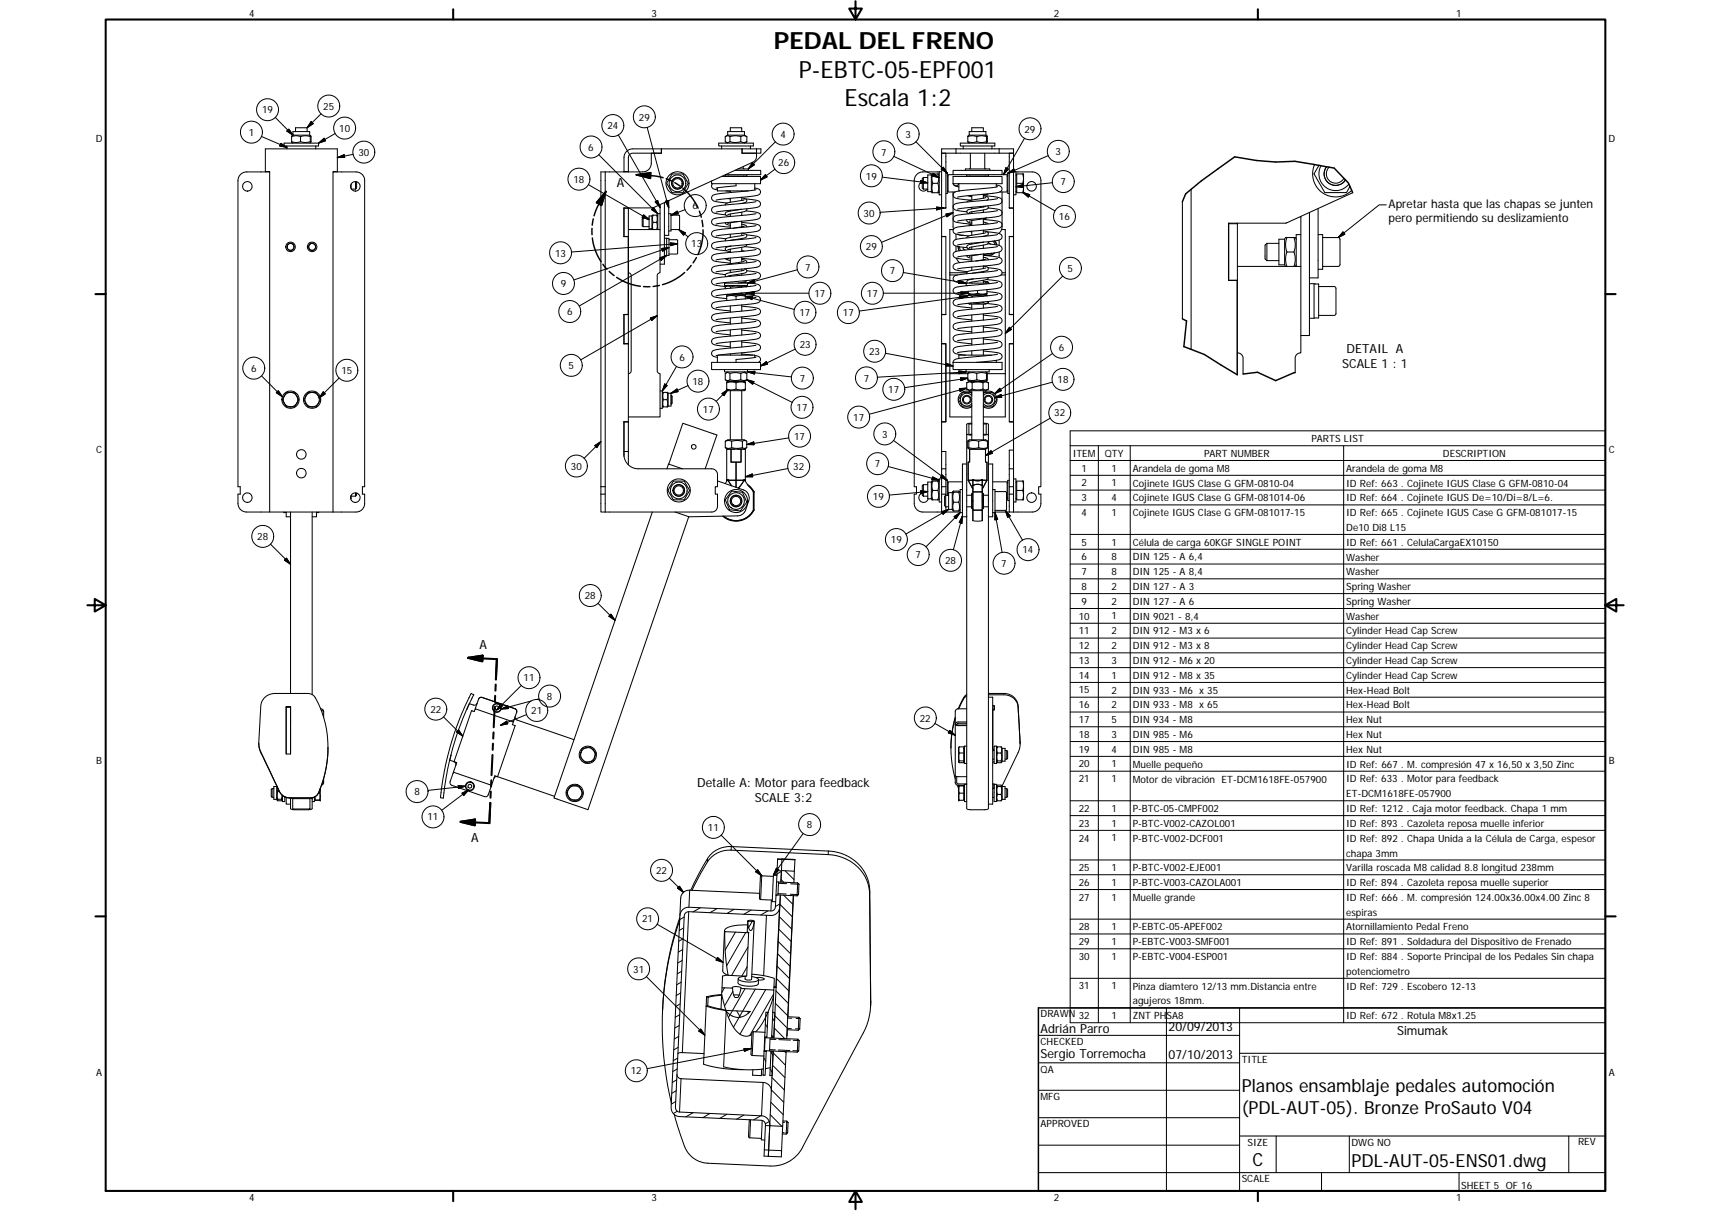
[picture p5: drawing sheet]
<svg xmlns="http://www.w3.org/2000/svg" width="594mm" height="420mm" viewBox="0 0 594 420" stroke-linecap="round" stroke-linejoin="round" font-family="sans-serif">
<defs><g id="words">
<g font-size="8.2">
<text x="268.7" y="17">PEDAL DEL FRENO</text>
<text x="277.4" y="26.9">P-EBTC-05-EPF001</text>
<text x="293.2" y="36.8">Escala 1:2</text>
</g>
<g font-size="6.3">
<text x="431.1" y="379">Planos ensamblaje pedales automoción</text>
<text x="431.1" y="386.6">(PDL-AUT-05). Bronze ProSauto V04</text>
<text x="434.8" y="404.7">C</text>
<text x="469.2" y="404.8">PDL-AUT-05-ENS01.dwg</text>
</g>
<g font-size="4.4">
<text x="214.2" y="64.9">A</text>
<text x="467.5" y="122.6">DETAIL A</text>
<text x="466.1" y="127.8">SCALE 1 : 1</text>
<text x="166.5" y="225">A</text>
<text x="242" y="273.1">Detalle A: Motor para feedback</text>
<text x="262" y="278.3">SCALE 3:2</text>
<text x="163.6" y="292.1">A</text>
<text x="361.3" y="358.4">Adrián Parro</text>
<text x="405.8" y="357.8">20/09/2013</text>
<text x="485.1" y="359.2">Simumak</text>
<text x="361.3" y="367.1">Sergio Torremocha</text>
<text x="405.8" y="367.3">07/10/2013</text>
</g>
<g font-size="4.1">
<text x="482.1" y="72.2">Apretar hasta que las chapas se junten</text>
<text x="482.1" y="77.2">pero permitiendo su deslizamiento</text>
</g>
<g font-size="3.5">
<text x="86.6" y="5.8">4</text>
<text x="226.3" y="5.8">3</text>
<text x="365.9" y="5.8">2</text>
<text x="505.6" y="5.8">1</text>
<text x="91" y="39.4">19</text>
<text x="112.3" y="38.1">25</text>
<text x="221.8" y="41.8">29</text>
<text x="86.4" y="47.1">1</text>
<text x="117.8" y="45.7">10</text>
<text x="210.9" y="44.9">24</text>
<text x="271" y="47.8">4</text>
<text x="314.4" y="47.8">3</text>
<text x="355.7" y="46">29</text>
<text x="33.2" y="49.4">D</text>
<text x="204.3" y="52.3">6</text>
<text x="305.9" y="54">7</text>
<text x="366.5" y="53.8">3</text>
<text x="558.5" y="49.4">D</text>
<text x="124.4" y="54.1">30</text>
<text x="270.2" y="57.7">26</text>
<text x="199.1" y="63.5">18</text>
<text x="300.6" y="62.3">19</text>
<text x="368.2" y="64.3">7</text>
<text x="240.4" y="72.6">6</text>
<text x="299.8" y="75.2">30</text>
<text x="367.7" y="76.4">16</text>
<text x="192.7" y="89">13</text>
<text x="240" y="85.8">13</text>
<text x="300.6" y="86.8">29</text>
<text x="279.6" y="93.9">7</text>
<text x="308.9" y="95.2">7</text>
<text x="370.7" y="94.4">5</text>
<text x="194.7" y="99.7">9</text>
<text x="282.8" y="103">17</text>
<text x="301" y="103">17</text>
<text x="196.9" y="109.4">6</text>
<text x="277.6" y="109.6">17</text>
<text x="292.7" y="109.7">17</text>
<text x="235.9" y="125.1">6</text>
<text x="277.7" y="120.8">23</text>
<text x="301.7" y="123.2">23</text>
<text x="367.6" y="121.8">6</text>
<text x="87.2" y="129">6</text>
<text x="118.5" y="129.8">15</text>
<text x="197.4" y="128.1">5</text>
<text x="240.4" y="133.6">18</text>
<text x="277.7" y="132.5">7</text>
<text x="299.9" y="132.4">7</text>
<text x="308.4" y="136.4">17</text>
<text x="367.2" y="132.9">18</text>
<text x="244.1" y="143.2">17</text>
<text x="276.6" y="142.6">17</text>
<text x="296.3" y="146">17</text>
<text x="366" y="144.5">32</text>
<text x="275.7" y="152.6">17</text>
<text x="306.3" y="151.8">3</text>
<text x="455.4" y="153.4">PARTS LIST</text>
<text x="33.4" y="157.3">C</text>
<text x="372.5" y="158.5">ITEM</text>
<text x="383.6" y="158.5">QTY</text>
<text x="418.1" y="158.5">PART NUMBER</text>
<text x="501" y="158.5">DESCRIPTION</text>
<text x="558.6" y="157.3">C</text>
<text x="198.2" y="163">30</text>
<text x="275.4" y="163.2">32</text>
<text x="303.8" y="162.1">7</text>
<text x="375.5" y="163.6">1</text>
<text x="385.9" y="163.6">1</text>
<text x="393.3" y="163.7">Arandela de goma M8</text>
<text x="467.4" y="163.7">Arandela de goma M8</text>
<text x="303.1" y="173.5">19</text>
<text x="375.5" y="168.8">2</text>
<text x="375.5" y="173.9">3</text>
<text x="385.9" y="168.7">1</text>
<text x="385.9" y="173.9">4</text>
<text x="393.3" y="168.8">Cojinete IGUS Clase G GFM-0810-04</text>
<text x="393.3" y="173.9">Cojinete IGUS Clase G GFM-081014-06</text>
<text x="467.4" y="168.8">ID Ref: 663 . Cojinete IGUS Clase G GFM-0810-04</text>
<text x="467.4" y="173.9">ID Ref: 664 . Cojinete IGUS De=10/Di=8/L=6.</text>
<text x="375.5" y="179">4</text>
<text x="385.9" y="179">1</text>
<text x="393.3" y="179.1">Cojinete IGUS Clase G GFM-081017-15</text>
<text x="467.4" y="179.1">ID Ref: 665 . Cojinete IGUS Case G GFM-081017-15</text>
<text x="467.4" y="184.2">De10 Di8 L15</text>
<text x="89.3" y="187.4">28</text>
<text x="309.3" y="188.5">19</text>
<text x="375.5" y="189.3">5</text>
<text x="385.9" y="189.3">1</text>
<text x="393.3" y="189.4">Célula de carga 60KGF SINGLE POINT</text>
<text x="467.4" y="189.3">ID Ref: 661 . CelulaCargaEX10150</text>
<text x="317.8" y="193.7">7</text>
<text x="328.1" y="195.7">28</text>
<text x="347.7" y="196.7">7</text>
<text x="355" y="192">14</text>
<text x="375.5" y="194.4">6</text>
<text x="385.9" y="194.4">8</text>
<text x="393.3" y="194.4">DIN 125 - A 6,4</text>
<text x="467.4" y="194.5">Washer</text>
<text x="375.5" y="199.6">7</text>
<text x="385.9" y="199.6">8</text>
<text x="393.3" y="199.6">DIN 125 - A 8,4</text>
<text x="467.4" y="199.6">Washer</text>
<text x="203" y="207.9">28</text>
<text x="375.5" y="204.7">8</text>
<text x="375.5" y="209.8">9</text>
<text x="385.9" y="204.7">2</text>
<text x="385.9" y="209.8">2</text>
<text x="393.3" y="204.7">DIN 127 - A 3</text>
<text x="393.3" y="209.8">DIN 127 - A 6</text>
<text x="467.4" y="204.7">Spring Washer</text>
<text x="467.4" y="209.9">Spring Washer</text>
<text x="374.6" y="214.9">10</text>
<text x="385.9" y="214.9">1</text>
<text x="393.3" y="214.9">DIN 9021 - 8,4</text>
<text x="467.4" y="215">Washer</text>
<text x="374.6" y="220">11</text>
<text x="385.9" y="220.1">2</text>
<text x="393.3" y="220.1">DIN 912 - M3 x 6</text>
<text x="467.4" y="220.1">Cylinder Head Cap Screw</text>
<text x="374.6" y="225.2">12</text>
<text x="385.9" y="225.2">2</text>
<text x="393.3" y="225.2">DIN 912 - M3 x 8</text>
<text x="467.4" y="225.3">Cylinder Head Cap Screw</text>
<text x="374.6" y="230.3">13</text>
<text x="385.9" y="230.3">3</text>
<text x="393.3" y="230.3">DIN 912 - M6 x 20</text>
<text x="467.4" y="230.4">Cylinder Head Cap Screw</text>
<text x="181.8" y="236.4">11</text>
<text x="374.6" y="235.5">14</text>
<text x="385.9" y="235.5">1</text>
<text x="393.3" y="235.5">DIN 912 - M8 x 35</text>
<text x="467.4" y="235.5">Cylinder Head Cap Screw</text>
<text x="189.9" y="242.8">8</text>
<text x="374.6" y="240.6">15</text>
<text x="374.6" y="245.8">16</text>
<text x="385.9" y="240.6">2</text>
<text x="385.9" y="245.8">2</text>
<text x="393.3" y="240.6">DIN 933 - M6 x 35</text>
<text x="393.3" y="245.8">DIN 933 - M8 x 65</text>
<text x="467.4" y="240.6">Hex-Head Bolt</text>
<text x="467.4" y="245.8">Hex-Head Bolt</text>
<text x="149.4" y="247.3">22</text>
<text x="184.5" y="247.8">21</text>
<text x="319.4" y="250.4">22</text>
<text x="374.6" y="250.9">17</text>
<text x="385.9" y="250.9">5</text>
<text x="393.3" y="250.9">DIN 934 - M8</text>
<text x="467.4" y="250.9">Hex Nut</text>
<text x="374.6" y="256">18</text>
<text x="385.9" y="256">3</text>
<text x="393.3" y="256">DIN 985 - M6</text>
<text x="467.4" y="256">Hex Nut</text>
<text x="374.6" y="261.2">19</text>
<text x="385.9" y="261.1">4</text>
<text x="393.3" y="261.2">DIN 985 - M8</text>
<text x="467.4" y="261.1">Hex Nut</text>
<text x="33.4" y="265.2">B</text>
<text x="374.6" y="266.3">20</text>
<text x="385.9" y="266.3">1</text>
<text x="393.3" y="266.4">Muelle pequeño</text>
<text x="467.4" y="266.4">ID Ref: 667 . M. compresión 47 x 16,50 x 3,50 Zinc</text>
<text x="558.6" y="265.2">B</text>
<text x="143.9" y="275.9">8</text>
<text x="374.6" y="271.4">21</text>
<text x="385.9" y="271.4">1</text>
<text x="393.3" y="271.5">Motor de vibración ET-DCM1618FE-057900</text>
<text x="467.4" y="271.5">ID Ref: 633 . Motor para feedback</text>
<text x="374.6" y="281.7">22</text>
<text x="385.9" y="281.6">1</text>
<text x="393.3" y="281.7">P-BTC-05-CMPF002</text>
<text x="467.4" y="276.6">ET-DCM1618FE-057900</text>
<text x="467.4" y="281.7">ID Ref: 1212 . Caja motor feedback. Chapa 1 mm</text>
<text x="148.4" y="284.7">11</text>
<text x="280.2" y="287.4">8</text>
<text x="374.6" y="286.8">23</text>
<text x="385.9" y="286.8">1</text>
<text x="393.3" y="286.8">P-BTC-V002-CAZOL001</text>
<text x="467.4" y="286.9">ID Ref: 893 . Cazoleta reposa muelle inferior</text>
<text x="245.8" y="288.3">11</text>
<text x="374.6" y="292">24</text>
<text x="385.9" y="291.9">1</text>
<text x="393.3" y="292">P-BTC-V002-DCF001</text>
<text x="467.4" y="292.1">ID Ref: 892 . Chapa Unida a la Célula de Carga, espesor</text>
<text x="467.4" y="297.2">chapa 3mm</text>
<text x="227.8" y="303.3">22</text>
<text x="374.6" y="302.2">25</text>
<text x="385.9" y="302.2">1</text>
<text x="393.3" y="302.2">P-BTC-V002-EJE001</text>
<text x="467.4" y="302.3">Varilla roscada M8 calidad 8.8 longitud 238mm</text>
<text x="374.6" y="307.4">26</text>
<text x="385.9" y="307.3">1</text>
<text x="393.3" y="307.4">P-BTC-V003-CAZOLA001</text>
<text x="467.4" y="307.4">ID Ref: 894 . Cazoleta reposa muelle superior</text>
<text x="374.6" y="312.5">27</text>
<text x="385.9" y="312.5">1</text>
<text x="393.3" y="312.5">Muelle grande</text>
<text x="467.4" y="312.6">ID Ref: 666 . M. compresión 124.00x36.00x4.00 Zinc 8</text>
<text x="467.4" y="317.8">espiras</text>
<text x="223" y="320.1">21</text>
<text x="374.6" y="322.7">28</text>
<text x="385.9" y="322.7">1</text>
<text x="393.3" y="322.7">P-EBTC-05-APEF002</text>
<text x="467.4" y="322.8">Atornillamiento Pedal Freno</text>
<text x="374.6" y="327.9">29</text>
<text x="385.9" y="327.9">1</text>
<text x="393.3" y="327.9">P-EBTC-V003-SMF001</text>
<text x="467.4" y="327.9">ID Ref: 891 . Soldadura del Dispositivo de Frenado</text>
<text x="374.6" y="333">30</text>
<text x="385.9" y="333">1</text>
<text x="393.3" y="333">P-EBTC-V004-ESP001</text>
<text x="467.4" y="333.1">ID Ref: 884 . Soporte Principal de los Pedales Sin chapa</text>
<text x="219.9" y="337.4">31</text>
<text x="467.4" y="338.2">potenciometro</text>
<text x="374.6" y="343.3">31</text>
<text x="385.9" y="343.3">1</text>
<text x="393.3" y="343.3">Pinza diamtero 12/13 mm.Distancia entre</text>
<text x="467.4" y="343.3">ID Ref: 729 . Escobero 12-13</text>
<text x="361.3" y="353">DRAWN 32</text>
<text x="385.9" y="353.5">1</text>
<text x="393.3" y="348.4">agujeros 18mm.</text>
<text x="393.3" y="353.6">ZNT PHSA8</text>
<text x="467.4" y="353.6">ID Ref: 672 . Rotula M8x1.25</text>
<text x="361.3" y="362.5">CHECKED</text>
<text x="431.1" y="368.7">TITLE</text>
<text x="33.4" y="373.2">A</text>
<text x="219" y="372.8">12</text>
<text x="361.3" y="372.1">QA</text>
<text x="558.6" y="373.2">A</text>
<text x="361.3" y="381.6">MFG</text>
<text x="361.3" y="391.2">APPROVED</text>
<text x="433.2" y="397.5">SIZE</text>
<text x="469.2" y="397.5">DWG NO</text>
<text x="547.9" y="397.4">REV</text>
<text x="431.1" y="410.2">SCALE</text>
<text x="507.3" y="412.4">SHEET 5 OF 16</text>
<text x="86.6" y="416.7">4</text>
<text x="226.3" y="416.7">3</text>
<text x="365.9" y="416.7">2</text>
<text x="505.6" y="416.7">1</text>
</g>
</g></defs>
<g fill="none" stroke="#000" stroke-width=".36">
<path d="M92.1 59.5l1.5 .1M92.1 59.5v.1M98.6 49.7h12v1h-12zM99.6 50.7v.9M101.3 47.4v1.7M101.3 49.1l.4 .6M101.3 49.1l1.5 .4 1.5-.4M101.3 47.4l1.5-.3 1.5 .3M101.7 46.9l-.4 .5M101.7 45.7h5.8v1.2h-5.8zM102.6 45.7v-1.4h4v1.4M104.3 47.4v1.7"/>
<path d="M104.3 49.1l1.7 .4 1.7-.4M104.3 47.4l1.7-.3 1.7 .3M107.5 46.9l.4 .2M107.7 47.4v1.7M107.7 47.4l.2-.3v2.4l-.2-.4M107.9 49.5l-.4 .2M109.6 50.7v.9M115.6 59.6h8a2.96 2.96 0 0 1 3 3v106.3h-.8v2.5h.8v3.3a2.96 2.96 0 0 1-3 3h-8zM117.1 59.5l-1.5 .1M117.1 59.5v.1M117.1 59.5v-7.9h-25v7.9M210.1 59.6v109.3"/>
<path d="M210.1 59.6h-1.5v118.1h1.5M216.7 59.5h1.5M218.2 59.6v-4.9a1.52 1.52 0 0 1 1.5-1.6h9.9l.1-1.5v1.5h-3.6v3.5a3 3 0 0 1-3 3h-13M249.5 49.7h12.1v1h-12.1zM250.6 50.7v.9M251.9 49.3l.8 .4M252.7 46.9l-.8 .4M252.7 45.7h5.8v1.2h-5.8zM253.4 47.4l1.9-.3 1.9 .3M253.4 47.4l-.8-.3-.8 .3v1.7l.8 .4 .8-.4M253.4 49.1l1.9 .4 1.9-.4M253.4 47.4v1.7"/>
<path d="M255.1 59.1h9v1.5h-12.2M256.2 58.6h3.6v.5M257.2 49.1l1 .4 1.1-.4M257.2 47.4v1.7M257.2 47.4l1-.3 1.1 .3M257.5 45.7v-1.4h-3.9v1.4M258.1 57.8l.2 .8M258.5 46.9l.8 .5M259.3 49.1l-.8 .6M259.3 47.4v1.7M260.6 50.7v.9M262.7 51.6l-.1 3.4-1.1 1.2-34.8 15.9h-10.1v10h1.5v27h-1.5v10.2h1.6v27h-1.6l.1 12"/>
<path d="M262.7 51.6h1.5v1.5h-6.6v-1.5l.1 1.5M262.7 51.6h-43a3 3 0 0 0-3 3.1v4.9M326.1 59.6h-5.7a3 3 0 0 0-3 3v106.3h.8v2.6h-.8v3.2a3 3 0 0 0 3 3h6.5M326.9 59.6h-.8v4v4h.8M328.4 53.1v19M330.9 59.1h17v1.5h-17zM331.9 51.6h-5v111M331.9 53.1h15M331.9 51.6v1.5M331.9 51.6h15M331.9 53.1h-5M333.4 49.7h12v1h-12z"/>
<path d="M334.4 50.7v.9M335.2 59.1v-.5h8.5v.5M336 49.1l.5 .6M336 49.1l1.6 .4 1.5-.4M336 47.4v1.7M336 47.4l1.6-.3 1.5 .3M336.5 46.9l-.5 .5M336.5 45.7h5.8v1.2h-5.8zM336.9 53.1v5.3l-.2 .2M339.1 47.4l1.7-.3 1.7 .3M339.1 49.1l1.7 .4 1.7-.4M339.1 47.4v1.7"/>
<path d="M341.4 45.7v-1.4h-4v1.4M341.9 53.1v5.3l.3 .2M342.3 46.9l.4 .2M342.5 47.4v1.7M342.5 47.4l.2-.3v2.4l-.2-.4M342.7 49.5l-.4 .2M344.4 50.7v.9M346.9 51.6h5v30.4M346.9 53.1h5M346.9 51.6v1.5M350.4 53.1v19M351.9 59.6h.8v8h-.8"/>
<path d="M352.7 59.6h5.7a3 3 0 0 1 3 3v106.3h-.8v2.6h.8v3.2a3 3 0 0 1-3 3h-6.5M456.4 57.1a8 8 0 0 0 2.8 9.8 8 8 0 0 0 10.1-.8M457.9 57.4l-1.2 2.1a.97 .97 0 0 0 .1 1.7l2.7 4.7a1.03 1.03 0 0 0 1.5 .9h6.5l1.2-2.1M458.7 57.5a5.8 5.8 0 0 0 1.9 7.7 5.8 5.8 0 0 0 7.7-1.3M460.6 57.9a4 4 0 0 0 .9 5.7 4 4 0 0 0 5.7-1.2M461.5 58a3.2 3.2 0 0 0 .3 4.9 3.2 3.2 0 0 0 4.8-1.1M83.5 60.5l1.8-.8 8.3-.1v118.1h-8a3 3 0 0 1-3-3v-3.3h.8v-2.5h-.8v-106.3l.3-1.1zM121.9 63.9v1.5M122 65.6h1.4M123.4 63v2.6M123.8 63.1v2.1l-.4 .4M216.7 72.2h1.5"/>
<path d="M218.2 79.7h11v14.9l-.6 .3-.4 .5v33.3l.4 .7 .6 .2v15.1h-11M218.2 72.1v9.9M223.3 75.6l-.3 .3v2.4l.3 .3M223.3 75.6v3M223.3 78.6h2.1M223.3 75.6h2.1M225.4 74.9h1v4.5h-1zM226.4 79.4l.1 .3M226.8 77.2l-.3 1.2 .3 1.3M226.8 74.7l-.3 .9 .3 1.6M226.8 74.7l-.4 .2M226.8 74.7h1.2"/>
<path d="M226.8 77.2h1.2M228 74.7l.4 .2M228 74.7l.2 1.2-.2 1.3M228 77.2l.2 1.2-.2 1.3M228.4 79.4l-.2 .3M229.2 71v8.7M229.2 74.1h-.8v5.6M230.7 70.3v18.3M232.2 69.6v12.1h-1.5M232.2 74.1h.8v6h-.8M233 74.7h2.7a5 5 0 0 1 .3 3.3l-.2 1.6-2.8 .1M233.4 60.3h3.2a1.37 1.37 0 0 1 1.2 1.3l.9 1.5a1.37 1.37 0 0 1-.5 1.8l-.8 1.5a1.33 1.33 0 0 1-1.7 .5h-1.8a1.37 1.37 0 0 1-1.3-1.3l-1.1-2z"/>
<path d="M247.4 63.7a1.28 1.28 0 0 0-.1 1.5 1.28 1.28 0 0 0 1.4 .6l.4 .1M249.1 65.2v1h10.7M250.5 61.2h13.6v2.5h-17v-.9M251.8 77.3l.4 .5 1.4 .4M252 66.2l1.6 .2M252.8 61.1l.2 .1M252.8 68.9l.8 .1M253.6 66.2v.6M253.6 68.8v1.4M253.6 73v.2M253.6 74.3v.8M253.6 77.3v1.9"/>
<path d="M255.6 63.7v.8l-7 .8M256.3 76.9l-3.6 .7M257.5 72.6l-2.4 .4a4.4 4.4 0 0 0-3.3 1.1l.2 .6 1.5 .4M257.5 68.7l1 .2a.77 .77 0 0 1 .8 .8 .77 .77 0 0 1-.9 .7l-1.4 .2M257.5 77.2l1.5 .1a8.8 8.8 0 0 1 4.9 1.2 1.54 1.54 0 0 1-1.9 1.9l-13.4 1.5M257.5 66.2v.2M257.5 68.5v1.1M257.5 70.6h.1M257.5 73.6v1.2M257.5 76.7v2M257.5 77.8l1.3 .3 .5 .6M258.3 61.1l-.2 .1"/>
<path d="M258.4 78.4l-3.9 .8M258.4 69.3l-3.6 .7a4.3 4.3 0 0 0-3 1v.1M258.9 69h.4a8.3 8.3 0 0 1 4.6 1.2 1.48 1.48 0 0 1-1.7 1.9l-13.6 1.5M259 73.2h.5a7 7 0 0 1 4.4 1.2 1.5 1.5 0 0 1-1.8 1.8l-13.5 1.5M259.3 72.5v.1a2.43 2.43 0 0 1-2.6 1.1l-4 .8M259.3 60.6v.5h-7.5v-.5M262.1 65.2a1.53 1.53 0 0 1 1.9 1.8 5.5 5.5 0 0 1-4.1 1.2l-11.3 1.2M262.1 63.7v2.2M262.5 65.8l-10.8 1.2a6.4 6.4 0 0 0-4.5 1.2 1.58 1.58 0 0 0 1.9 1.8l3.4 .4M262.5 70l-11 1.1a6.3 6.3 0 0 0-4.4 1.3 1.58 1.58 0 0 0 1.9 1.8l2.9 .3M262.5 74.1l-10.8 1.2a8.2 8.2 0 0 0-4.4 1 1.35 1.35 0 0 0 .1 1.5 1.35 1.35 0 0 0 1.4 .5l4.8 .5M262.5 78.3l-11.4 1.2a5.6 5.6 0 0 0-3.9 1.1 1.41 1.41 0 0 0 1.7 1.8l3.2 .4"/>
<path d="M320.2 63.1a1.65 1.65 0 0 0-.9 2.5 1.65 1.65 0 0 0 2.7 0M320.6 65.6h1.5M320.6 61.6h1.5M320.6 61.6l-.4 .4v3.2l.4 .4M320.6 61.6v4M322.1 60.7h1.3v5.8h-1.3zM323.4 66.5l.2 .4h.3M323.9 60.3h-.3l-.2 .4M323.9 60.3h1.7M323.9 63.6h1.7M323.9 66.9h1.7M323.9 63.6l-.3 1.6 .3 1.7"/>
<path d="M323.9 60.3l-.3 1.7 .3 1.6M325.6 60.3l.3 1.3-.3 2M325.6 63.6l.3 1.3-.3 2M325.6 60.3h.3l.2 .4M326.1 66.5l-.2 .4h-.3M326.9 72.1h1.5M328.4 72.1h.1M328.4 60.1h.5v7h-.5M328.4 72.1l-1.5 .1M328.9 60.9l.3 .2M329.2 66.1l-.3 .3M330.9 61.2h17v2.5h-17z"/>
<path d="M330.9 60.6h-1.7v6h2.4M330.9 66.6l.2 13M331 79.7h-1.2v14.9M332.9 64.8l-1.4-.3-.5-.8a1.02 1.02 0 0 0 .9 .8 1.02 1.02 0 0 0 1-.8v2.5h.3M335.7 60.6v.5h7.5v-.5M335.7 76.2l.3 .8 1.4 .4M336.1 67.9l1.3 .4M336.5 77.7l.1 .6M336.7 61.1l.2 .1M337 77.7l.2 .5M337.4 67.8v1.6M337.4 71.9v.6"/>
<path d="M337.4 73.5v.6M337.4 76.5v1.7M341.4 77l1.7 .7M341.4 76.2l1.5 .1a9.2 9.2 0 0 1 4.9 1.1 1.53 1.53 0 0 1-1.9 2l-13.4 1.5M341.4 67.5v1.3M341.4 71.6v.2M341.4 72.9v.8M341.4 75.9v2M341.4 79.9v1.1M341.6 75.9l.1 .3M342.1 75.8l.2 .4M342.2 61.1l-.2 .1"/>
<path d="M342.3 71.6l-2.8 .5a6.7 6.7 0 0 0-3.8 1.1l.1 .5 .7 .4M342.3 68.5l-5.7 1.1-.8 .5M342.3 77.7l-.4 .1M342.6 75.6l-6.1 1.2M342.7 69.4a.82 .82 0 0 0 .3-1 .82 .82 0 0 0-1-.4l-.6-.1 1.5 .1a8.9 8.9 0 0 1 4.9 1.2 1.55 1.55 0 0 1-1.9 1.9l-13.4 1.4M342.9 71.4a.9 .9 0 0 1 0 1.1 .9 .9 0 0 1-1.1 .2l-5.3 1M343.1 67.3l-2.3 .2M343.1 72.2h.9a5.6 5.6 0 0 1 3.8 1.1 1.37 1.37 0 0 1-1.6 1.9l-13.7 1.5M345.9 64.2a1.52 1.52 0 0 1 1.9 1.9 10.1 10.1 0 0 1-5.6 1.2l-9.7 1.1M345.9 63.7v1.2M346.4 77.2l-11.3 1.2a5.1 5.1 0 0 0-4.1 1.3 1.58 1.58 0 0 0 2 1.7l3.4 .5M346.4 73.1l-10.8 1.2a8 8 0 0 0-4.5 1 1.35 1.35 0 0 0 .2 1.5 1.35 1.35 0 0 0 1.3 .4l4.8 .6"/>
<path d="M346.4 68.9l-10.9 1.2a6.9 6.9 0 0 0-4.5 1.2 1.53 1.53 0 0 0 1.9 1.8l2.8 .4M346.4 64.8l-11.1 1.2a7 7 0 0 0-4.2 1.1 1.45 1.45 0 0 0 1.7 1.9l4.4 .5M347.8 79.7h1.3v14.9M347.9 60.6h1.8v6h-2.5M347.9 66.6v12.4l-.4 1.1-.7 .9M349.7 66.1l.2 .3M349.9 60.9l-.2 .2M350.4 72.1h.1M350.4 60.1h-.5v7h.5M350.4 72.1h1.5M350.4 72.1l1.5 .1M351.9 72.1h.1"/>
<path d="M352.7 66.4h.3M352.7 60.8h.3M353 63.6h2.1M355.1 60.3h.3v1.7M355.1 63.6l.3 1.6M355.1 60.3l.3 1.7M355.1 66.9h.2M355.1 60.3h-2.1v6.6h2.1M355.3 66.9h.1M355.4 62l-.3 1.6M355.4 65.2v1.7M355.4 62v3.2"/>
<path d="M355.4 65.2l-.3 1.7M410.5 70v40.6M413.6 65.7v55.5M426.6 77.4v19.8M429.6 77.4v.2h-3M429.6 77.6v19.6M451.7 75.1v17.3M454.7 73.7v36.7M457.7 72.3v24.1h-3M469.7 66.9l-23.2 10.5h-20v19.9h3v32.7M216.7 82h1.5v27.2M218.2 94.6l.6 .3 .4 .5v33.3l-.3 .6-.7 .3"/>
<path d="M230.7 88.6v3.1h-1.5M230.7 82.7h.8v5.9M231.5 82.7h.8v5.9h-1.6M231.5 88.6h.1M232.3 83.2h2.8l.2 .2v4.6l-3 .1M251.6 98.2h8v.8h-8zM251.8 99.6v.6M251.8 99.6l1-.3 .9 .3M251.9 98l-.1 .2M251.9 89.7l1.7 .7M252.7 99l-.9 .6M253.1 89.6l-.4 .1"/>
<path d="M253.6 81.3v1.1M253.6 83.4h.1M253.6 85.4h.1M253.6 86.4v1.2M253.6 89.6v1.9M253.6 93.7v.9M253.6 95.6v.3M253.7 99.6l1.9-.3 1.8 .3M253.7 99.6v.4M253.8 85.4l-.9 .2a.86 .86 0 0 0-1.1 .8 .86 .86 0 0 0 1.2 .8l.6 .1M257.4 99.6v.1M257.5 90l1.5 .4 .3 .8"/>
<path d="M257.5 89.6l1.5 .2a9 9 0 0 1 4.9 1.1 1.53 1.53 0 0 1-1.9 1.9l-13.4 1.5M257.5 80.9v.8M257.5 82.8v.2M257.5 85.8v1.4M257.5 89.2v1.7M257.5 93.3v.6M257.5 95v.5M257.5 98v.2M257.5 87l.9 .1M257.7 80.9l.5 .1a.87 .87 0 0 1 1.1 .8 .87 .87 0 0 1-1.2 .8l-4.6 .8M257.8 97.9l1.5 .2a6.4 6.4 0 0 1 4.7 1.3 1.48 1.48 0 0 1-1.8 1.7l-13.6 1.5M258.4 99l.8 .5a1.59 1.59 0 0 0-1.8 .1"/>
<path d="M258.4 90.7l-6 1.1M258.4 81.5l-3.7 .7a3.3 3.3 0 0 0-2.9 1l.1 .4M258.4 93.7l-3.3 .6a5.1 5.1 0 0 0-3.2 1l.1 .7M258.5 93.3a.78 .78 0 0 1 .8 .9 .78 .78 0 0 1-1 .6l-5.6 1M258.6 85.6l1.3 .1a6.2 6.2 0 0 1 4 1.1 1.54 1.54 0 0 1-.4 1.5 1.54 1.54 0 0 1-1.5 .4l-13.4 1.5M259.2 81.5l.8 .1a5.5 5.5 0 0 1 3.9 1.1 1.52 1.52 0 0 1-1.9 1.9l-13.4 1.4M259.2 97.3l-1 .6-2 .3M259.3 94h.8a5.3 5.3 0 0 1 3.8 1.1l.1 .8a4.2 4.2 0 0 1-3.7 1.3l-11.7 1.3M259.3 84.9a3.9 3.9 0 0 1-3.3 1.2l-3.3 .6M262.5 82.4l-11.1 1.2a5.2 5.2 0 0 0-4.3 1.3v.8a5.7 5.7 0 0 0 4.3 1.2l.9 .1M262.5 99l-11.1 1.2a6.6 6.6 0 0 0-4.2 1.1 1.46 1.46 0 0 0 1.8 1.9l3.3 .4M262.5 86.6l-10.8 1.1a8.2 8.2 0 0 0-4.4 1.1 1.46 1.46 0 0 0 .2 1.5 1.46 1.46 0 0 0 1.5 .5l4.6 .5"/>
<path d="M262.5 94.9l-11.4 1.2a5.8 5.8 0 0 0-3.9 1.1 1.43 1.43 0 0 0 1.6 1.8l3.2 .4M262.5 90.7l-10.9 1.2a8.2 8.2 0 0 0-4.3 1 1.38 1.38 0 0 0 1.5 2l3.1 .3M326.9 82h1.5v27.2h-1.5M326.9 82.1h1.5M329.8 95.4v34.2M329.8 94.6v.8M329.8 95.4h2.7M329.8 94.6h5.9M331.9 81.2v1.9M331.9 85.4v1.8M332.1 89.6l1.1 1.5M332.7 85.6l.3 1.4"/>
<path d="M332.7 81.4l1.9 .3M332.7 85.6l.4 1.4M333.2 85.6l.3 1.3M334.4 85.8v.6l.7 .3M335.7 88.7l.3 .5 1.4 .4M336.5 99h.1M336.6 80.3l.8 .2M336.8 86.4l-.3 .2M337.4 80.2v1.4M337.4 84.3v.4M337.4 85.7v.8M337.4 88.7v2"/>
<path d="M337.4 92.7v1.1M337.4 96.8v.1M337.4 97.9v.3M338 96.8l-2.2 .6v.8M340.6 88.2l-4.1 .8M341.4 88.6l1.5 .1a9.2 9.2 0 0 1 4.9 1.2 1.55 1.55 0 0 1-1.9 1.9l-13.4 1.5M341.4 97.7h1.4l.4 .5M341.4 89.2l1.4 .4 .4 .5M341.4 82h.1M341.4 84h.1M341.4 85v1.2M341.4 88.2v1.9"/>
<path d="M341.4 92.3v.9M341.4 94.2v.3M341.4 97.2v1M341.4 80.1l.6 .1a.85 .85 0 0 1 1.2 .8 .85 .85 0 0 1-1.1 .9l-.9 .1M341.5 92.3l.7 .2a.82 .82 0 0 1 1 .7 .82 .82 0 0 1-1 .8l-4.6 .8M341.6 84l-2.7 .4a3.7 3.7 0 0 0-3.2 1.2l.3 .6 1.2 .4M342.2 98.2a.49 .49 0 0 1 .5-.5 .49 .49 0 0 1 .4 .5M342.3 92.9l-3.7 .7a3.8 3.8 0 0 0-2.9 1v.4M342.3 80.7l-3.6 .7a3.8 3.8 0 0 0-3 1.1M342.3 89.9l-3.5 .7M342.5 97l1.3 .1a5.9 5.9 0 0 1 4 1.1l.1 .8a3.6 3.6 0 0 1-3.4 1.3l-12 1.3M342.7 80.4l.4 .1a8.2 8.2 0 0 1 4.6 1 1.45 1.45 0 0 1-.2 1.5 1.45 1.45 0 0 1-1.5 .5l-13.5 1.5"/>
<path d="M342.9 84.6h.5a6.4 6.4 0 0 1 4.4 1.2 1.54 1.54 0 0 1-1.9 1.9l-13.4 1.5M343.1 92.9l.8 .1a4.9 4.9 0 0 1 3.9 1.2l.1 .6a3.5 3.5 0 0 1-3.3 1.3l-12.1 1.4M343.1 83.8v.4a4.2 4.2 0 0 1-3.4 1.1l-3.2 .6M343.1 84.2l.9 .5M343.2 96.3a3.2 3.2 0 0 1-3 1.1l-3.7 .7M343.4 98.4v-.2h-8v.8h1.4M344.3 87.9l-1.8 .2M344.7 83.7l.8 1.2M345.2 87.8a2.94 2.94 0 0 1-3.6 .3M345.3 83.6l.8 1.4-.7-1.4M345.3 87.8a3 3 0 0 1-3.8 .3M346.4 85.5l-10.8 1.2a8 8 0 0 0-4.5 1 1.35 1.35 0 0 0 .2 1.5 1.35 1.35 0 0 0 1.3 .5l4.8 .5"/>
<path d="M346.4 81.4l-11 1.2a7.5 7.5 0 0 0-4.3 1 1.36 1.36 0 0 0 .2 1.5 1.36 1.36 0 0 0 1.3 .4l3.2 .4M346.4 89.7l-11.1 1.2a6.1 6.1 0 0 0-4.3 1.1 1.45 1.45 0 0 0 1.7 1.9l3.3 .3M346.4 98l-11.1 1.2a7 7 0 0 0-4.2 1 1.31 1.31 0 0 0 .1 1.4 1.31 1.31 0 0 0 1.4 .5l3.5 .5M346.4 93.8l-11.3 1.2a5.9 5.9 0 0 0-4.1 1.2l-.1 .6a2.82 2.82 0 0 0 3 1.4l1.5 .2M346.9 87.4v1.9M346.9 80.9v.1M346.9 83.3v1.9M347.6 95.4h1.5M347.9 94.6h1.2M349.1 95.4v34.2M349.1 94.6v.8M351.9 82.1v27h-1.5"/>
<path d="M351.9 82l-1.5 .1M351.9 82h-1.5v27.2h1.5M426.6 97.3l3-.1v32.8M429.6 92.4h22.1v30a1.97 1.97 0 0 0-2 1.5v5.4M439.9 84.4v6M439.9 90.4h4.1M439.9 84.4h4.1M439.9 84.4l-.7 .6v4.8l.7 .6M444 83h2v8.9h-2zM446 91.9l.4 .5M446.8 87.4l-.4 2.5 .4 2.5M446.8 82.4l-.4 2.5 .4 2.5"/>
<path d="M446.8 82.4h2.5M446.8 87.4h2.5M446.8 82.4h-.4l-.4 .6M449.3 82.4h.4l.4 .6M449.3 82.4l.4 2.5-.4 2.5M449.3 87.4l.4 2.5-.4 2.5M450.1 91.9l-.4 .5M451.7 81.4h-1.6v11M454.7 98.4h1.6v12h-1.6M456.3 98.5h1.5v11.8h-1.5M457.7 81.4h1.5v12h-1.5M457.8 99.4h5.4l.5 .3 .2 9.1-.7 .6h-5.4"/>
<path d="M459.2 82.4h5.4l.4 .1 .3 .5-.2 9.2-.5 .2h-5.4M216.7 119.2h1.5M216.7 109.2h1.5M218.2 109.2v10.1M252.3 102.8v1.5M252.3 102.8l1.6-.3 1.7 .3M252.4 102.1l.3 .2M252.7 102.3l-.4 .2v.3M252.7 102.3h5.7M253.6 106.2v2.1M253.6 110.3v2.2M253.6 114.4v2.2"/>
<path d="M253.6 118.6v2.2M255.6 102.8v1.2M255.6 102.8l1.6-.3 1.6 .3M257.4 101.7l-1.8 .3-1.1-.1M257.4 101.7l1 .3 .9-.3M257.4 101.7h.1M257.5 106.2l1.5 .2a8.8 8.8 0 0 1 4.9 1.1 1.54 1.54 0 0 1-1.9 2l-13.4 1.5M257.5 110.4l1.5 .1a8.3 8.3 0 0 1 4.9 1.2 1.53 1.53 0 0 1-1.9 1.9l-13.4 1.5M257.5 114.5l1.5 .2a9 9 0 0 1 4.9 1.1 1.55 1.55 0 0 1-1.9 2l-13.4 1.4M257.5 105.8v2.2M257.5 110v2.1M257.5 114.1v2.2"/>
<path d="M257.5 118.2v2.2M257.5 118.7l1.5 .1a8.8 8.8 0 0 1 4.9 1.2 1.54 1.54 0 0 1-1.9 1.9l-13.4 1.5M258.4 102.3l.4 .2v.3M258.6 102.2l1.3 .1a6.2 6.2 0 0 1 4 1.1 1.44 1.44 0 0 1-1.7 1.9l-13.6 1.5M258.8 102.8v.9M259.3 101.7l-.9 .6M259.3 101.5v.2M262.5 107.3l-10.8 1.2a7.9 7.9 0 0 0-4.4 1 1.36 1.36 0 0 0 .1 1.5 1.36 1.36 0 0 0 1.4 .5l4.8 .5M262.5 115.6l-10.8 1.2a8.4 8.4 0 0 0-4.4 1 1.35 1.35 0 0 0 .1 1.5 1.35 1.35 0 0 0 1.4 .5l4.8 .5M262.5 111.5l-11.2 1.2a5.7 5.7 0 0 0-4.1 1.2 1.51 1.51 0 0 0 1.8 1.8l4.6 .5M262.5 103.1l-11.2 1.3a5.9 5.9 0 0 0-4.1 1.1 1.53 1.53 0 0 0 1.8 1.9l4.6 .5M262.5 119.8l-11.3 1.2a6.6 6.6 0 0 0-4 1.1 1.39 1.39 0 0 0 1.6 1.8l.3 .1"/>
<path d="M326.9 119.3h1.5v27h-1.5M326.9 119.2h1.5v27.2h-1.5M326.9 109.1h1.5M335.7 102.8v.5M335.7 102.8l.9-.3 .9 .3M336.2 101.7l1.6 .3 1.6-.3M336.2 101.7v.3l.4 .3M336.2 101.1v.6M336.6 102.3h5.6M336.6 102.3l-.9 .5M337.3 105.1l-1.1 .1M337.4 105.5v1.8"/>
<path d="M337.4 109.3v2.1M337.4 113.4v2.2M337.4 117.6v2.1M337.5 102.8v.3M339.4 101.7l1.7 .3 1.6-.3M339.4 100.8v.9M341.2 102.8l-1.8-.3-1.9 .3M341.3 104.8v.2M341.3 105l.9 .3 1-.3M341.3 105l-1.8 .3-1.6-.2M341.4 109.3l1.5 .2a9.2 9.2 0 0 1 4.9 1.1 1.55 1.55 0 0 1-1.9 2l-13.4 1.4M341.4 113.5l1 .1a9.7 9.7 0 0 1 5.4 1.2 1.54 1.54 0 0 1-1.9 1.9l-13.4 1.5"/>
<path d="M341.4 117.6l1.5 .2a8.5 8.5 0 0 1 4.9 1.1 1.54 1.54 0 0 1-1.9 2l-13.4 1.5M341.4 105.5v1.4M341.4 108.9v2.2M341.4 113.1v2.1M341.4 117.2v2.2M342.2 102.3l.7 .3M342.6 105.3h.5a8.4 8.4 0 0 1 4.6 1.1 1.45 1.45 0 0 1-.2 1.5 1.45 1.45 0 0 1-1.5 .5l-13.5 1.5M342.7 101.7v.3l-.5 .3M342.7 101.2h.4a6.6 6.6 0 0 1 4.7 1.3l.1 .6a3 3 0 0 1-3.1 1.3l-12.3 1.3M342.7 100.5v1.2M342.8 102.6l-.7-.1-.7 .3M343.2 104.6v.4"/>
<path d="M343.2 105l-1 .5h-5.6l-.5-.3M346.4 118.7l-11.2 1.2a6.9 6.9 0 0 0-4.1 1.1 1.48 1.48 0 0 0 1.8 1.9l2.4 .3M346.4 102.1l-10.8 1.2a7.9 7.9 0 0 0-4.5 1.1 1.34 1.34 0 0 0 .2 1.4 1.34 1.34 0 0 0 1.3 .5l4.8 .5M346.4 114.6l-10.8 1.2a6.1 6.1 0 0 0-4.6 1.2 1.5 1.5 0 0 0 1.9 1.8l4.5 .5M346.4 110.4l-11.2 1.2a5.9 5.9 0 0 0-4.2 1.2 1.52 1.52 0 0 0 1.9 1.8l4.5 .5M346.4 106.3l-10.8 1.1a8 8 0 0 0-4.5 1.1 1.36 1.36 0 0 0 .2 1.4 1.36 1.36 0 0 0 1.3 .5l4.8 .6M350.4 119.3h1.5M351.9 109.1v53.5M351.9 119.2h-1.5v27.2h1.5M454.7 110.4v6h-3M98.7 139.9l1.1 1 1.1 .3M98.7 139.9l.4 .6a1.51 1.51 0 0 0 1.8 .7"/>
<path d="M98.7 137.4l-.3 .6a1.41 1.41 0 0 0 .3 1.9M98.7 137.4l-.3 1.1 .3 1.4M100.9 136.1l-1.1 .3-1.1 1M100.9 136.1h-.7a.93 .93 0 0 0-1.3 1l-.2 .3M100.9 136.1l1.4 .5 .8 .8M100.9 136.1h.7a1.5 1.5 0 0 1 1.5 1.3M103.1 137.4l.3 1.1-.3 1.4M103.1 139.9l-.4 .6a1.51 1.51 0 0 1-1.8 .7M103.1 139.9l-.8 .8-1.4 .5M103.1 137.4l.3 .6a.93 .93 0 0 1-.2 1.6l-.1 .3M106.2 137.4l-.7 1.3 .7 1.2M106.2 137.4l-.3 1.1 .3 1.4"/>
<path d="M106.2 139.9l1.1 1 1.1 .3M106.2 139.9l.3 .6a1.52 1.52 0 0 0 1.9 .7M108.4 136.1h-.7a.93 .93 0 0 0-1.3 1l-.2 .3M108.4 136.1l1.4 .5 .7 .8M108.4 136.1l-1.1 .3-1.1 1M108.4 136.1h.7a.92 .92 0 0 1 1.3 1l.1 .3M110.5 137.4a1.48 1.48 0 0 1 0 2.5M110.5 137.4l.4 1.1-.4 1.4M110.5 139.9l-.3 .6a.93 .93 0 0 1-1.5 .7h-.3M110.5 139.9l-.7 .8-1.4 .5M229.2 135.6h.8v6.1h-.8M230.4 138.7l-.3 1.2 .3 1.3"/>
<path d="M230.4 136.1l-.3 1.3 .3 1.3M230.4 138.7h1.2M230.4 136.1h1.2M230.4 136.1l-.4 .3M231.6 136.1l.2 1.3-.2 1.3M231.6 138.7l.2 1.2-.2 1.3M231.6 136.1l.4 .3M232 136.4h1v4.5h-1zM233 137.2h.1M233.1 137.2v3M233.1 137.2l.3 .3v2.4l-.3 .3M247.1 125.7h17v2.5h-17z"/>
<path d="M249.1 123.3v2.4M249.4 123.2h12.7v.8M251.6 128.2v.8h8v-.8M251.9 131.8l.8 .5M252.3 132.8l1.6-.3 1.7 .3M252.3 135v.3l.4 .3h5.7l.4-.3v-.3M252.3 135l1.6 .3 1.7-.3M252.3 132.8v2.2M252.7 132.3h5.7M252.7 132.3l-.4 .2v.3M252.7 129l-.8 .5M253.4 129.6l1.9-.3 1.9 .3"/>
<path d="M253.4 131.8l1.9 .2 1.9-.2M253.4 129.6l-.8-.3-.8 .3v2.2l.8 .2 .8-.2M253.4 129.6v2.2M253.6 122.8v.4M253.6 135.6v17M255.6 135l1.6 .3 1.6-.3M255.6 132.8v2.2M255.6 132.8l1.6-.3 1.6 .3M257.2 131.8l1 .2 1.1-.2M257.2 129.6v2.2M257.2 129.6l1-.3 1.1 .3M257.5 122.4v.8"/>
<path d="M257.5 135.6v17M257.5 122.8l3.8 .4M258.4 132.3l.4 .2v.3M258.4 129l.9 .6M258.8 132.8v2.2M259.3 129.6v2.2M259.3 131.8l-.9 .5M262.1 123.3a1.5 1.5 0 0 1 1.8 2l-.6 .4M262.5 123.9l-6.9 .8v1M329.8 129.6v15.1h7.6M329.8 129.6h6.2M330.9 125.7h17v2.5h-12.5"/>
<path d="M330.9 125.7v2.5h4.5M335.4 128.2v.8h8v-.8M335.7 135l.9 .3 .9-.3M335.7 132.8v2.2M335.7 132.8l.9-.3 .9 .3M335.7 135l.9 .6h5.6l1-.6M336 131.8l.6 .5M336 131.8l1.6 .2 1.5-.2M336 129.6v2.2M336 129.6l1.6-.3 1.5 .3M336.6 132.3h5.6M336.6 129l-.6 .6"/>
<path d="M336.6 132.3l-.9 .5M337.4 136.7a.68 .68 0 0 0-1-.6h-1.4a.76 .76 0 0 0-1.1 .7l-.7 1.2a.93 .93 0 0 0 .1 1.6l.6 .9a.94 .94 0 0 0 1.4 .7h1.1a.68 .68 0 0 0 1-.6M337.4 136.2a2.99 2.99 0 0 0-4.7 2.5 2.99 2.99 0 0 0 4.7 2.4M337.4 137.3a2.22 2.22 0 0 0-3.2-.3 2.22 2.22 0 0 0 0 3.3 2.22 2.22 0 0 0 3.2-.3M337.4 121.7v1.5M337.4 135.6v17M337.5 132.8l1.9-.3 1.9 .3M337.5 135l1.9 .3 1.9-.3M337.5 132.8v2.2M339.1 129.6l1.7-.3 1.7 .3M339.1 131.8l1.7 .2 1.7-.2M339.1 129.6v2.2"/>
<path d="M341.3 135l.9 .3 1-.3M341.3 132.8v2.2M341.3 132.8l.9-.3 1 .3M341.4 136.2a3 3 0 0 1 4.8 2.5 3 3 0 0 1-4.8 2.4M341.4 137.3a2.22 2.22 0 0 1 3.3-.3 2.22 2.22 0 0 1 0 3.3 2.22 2.22 0 0 1-3.3-.3M341.4 136.7a.68 .68 0 0 1 1.1-.6h1.4a.76 .76 0 0 1 1.1 .7l.2 .3a1.84 1.84 0 0 1 .1 2.8l-.3 .6a.95 .95 0 0 1-1.5 .7h-1a.68 .68 0 0 1-1.1-.6M341.4 121.8l3 .3a5.2 5.2 0 0 1 3.4 1.1l.1 .7a3.1 3.1 0 0 1-3.2 1.3l-5.7 .5M341.4 121.4v1.8M341.4 135.6v17M342.2 129l.5 .3M342.2 132.3l1 .5M342.5 129.6v2.2"/>
<path d="M342.5 129.6l.2-.3v2.7l-.2-.2M342.7 132l-.5 .3M342.8 129.6h6.3M343.2 132.8v2.2M344.2 123.2h-11.3v1.2M345.9 125v.7M346.4 122.9l-11.5 1.2a4.6 4.6 0 0 0-3.9 1.3l-.1 .3M349.1 129.6v15.1h-7.7M429.6 122.4a1.97 1.97 0 0 1 2 1.5v5.9M216.6 157.7a5 5 0 0 0 5 4.9h25.5a2.04 2.04 0 0 1 2 2.1v4.2h-.8v2.5h.8v4.2a1.97 1.97 0 0 1-2 2.1h-37M216.7 156.7h1.5M216.7 146.4h1.5"/>
<path d="M218.2 146.3v15M230 140.9l.4 .3M230.4 141.2h1.2M232 140.9l-.4 .3M233 140.2h.1M251.8 155.3l.9 .5M251.8 153.1l1.1-.3 1.1 .3M251.8 155.3l1.1 .3 1.1-.3M251.8 153.1v2.2M252.3 155.8h1.5v4.5h1.8v6.3h-2.8v-.3l-.5 .3zM252.3 155.8h2.6M254 153.1l1.9-.3 1.9 .3"/>
<path d="M254 155.3l1.9 .3 1.9-.3M254 153.1v2.2M254.9 155.8h1.3M256.2 155.8h1.1v4.5h-3.5v-4.5h1.1M256.2 155.8h2.6M257.8 153.1v2.2M257.8 153.1l.7-.3 .8 .3v2.2l-.8 .3-.7-.3M258.8 155.8h-1.5v4.5h-1.7v6.3h2.8v-.3l.4 .3M258.8 155.8v10.8M259.1 153l-.7-.4h-5.7l-.9 .5M259.1 155.4l-.7 .4M326.9 156.7h1.5v5.9"/>
<path d="M336.1 152.8l.5-.2h2a8.1 8.1 0 0 1 4.2 .3l.1 .2M336.1 155.6l.6 .2M336.4 153.1l1.7-.3 1.7 .3M336.4 153.1l-.2-.3-.2 .3v2.2l.2 .3 .2-.3M336.4 155.3l1.7 .3 1.7-.3M336.4 153.1v2.2M336.7 155.8v4.5h-.5v6.3M336.7 155.8h5.5M337.4 147.1h-1v3.6h1M337.4 150.9l-1.3-.1-.4-.3v28.8M337.4 146.9h-1.3l-.4 .3v3.3M339.8 155.3l1.5 .3 1.6-.3"/>
<path d="M339.8 153.1v2.2M339.8 153.1l1.5-.3 1.6 .3M341.4 147.1h1v3.6h-1M341.4 146.9h1.3l.5 .3v32.1h1.5v-18.3h-1.5M342.2 155.8v4.5M342.9 155.3l-.7 .5M342.9 153.1v2.2M343.2 150.5l-.5 .3-1.3 .1M350.4 146.3h1.5M351.9 156.2h-1.5v6.4M93.6 177.7h22M98.6 177.7v.1h.8"/>
<path d="M99.4 177.7v1.6h1.5M100.9 177.7v62.9M108.4 177.7v63.3M109.9 177.7v1.6h-1.5M110.7 177.7v.1h-.8M121.9 171.9l-.1 1.2M121.9 172.1h1.5M123.4 171v1.1M123.8 171.1v.7l-.4 .3M208.6 168.9h1.5M210.1 168.9v2.5h-1.5M210.1 171.4v6.3"/>
<path d="M226.5 177.7l-34.2 99.2 11.8 4 35-101.6M231.6 162.6l.5-1.6 4.8 1.6M232.2 161l4.9-14.1 11.8 4-4.1 11.7M233.8 166.9h2.3a1.45 1.45 0 0 1 2.2 1.2l1.1 2.1-1.9 3.2h-3.7l-.9-1.6a1.86 1.86 0 0 1-.3-2.9zM249.1 166.9l9 3.1a2.98 2.98 0 0 1 1.9 3.8l-1.1 3.2a3 3 0 0 1-2.8 2l-16.9 .3-4.8-1.6M251.8 167.8l1-1.5 1.2 2.2-1.2-1.9h2.8v2.5v-2.5h2.8l-2.1 2.8 1.3-1.6 .8-1.5 3.2 4.4v6.3a6.8 6.8 0 0 1-10.4 2.1 7 7 0 0 0 10.5-2.1h.1a7 7 0 0 1-10.9 2.1M254.1 170.4l3.2 .4a1.37 1.37 0 0 1 1.1 1.3l.9 2.1-2.2 3.1-3.8-.5-1.3-2.9a1.38 1.38 0 0 1 .7-1.6zM258.6 166.6h.2M258.6 166.6l.1 .2zM258.8 166.6l-.1 .2M259.5 168l1.3 1.2 1 1.5M259.8 168.5l2 2.2"/>
<path d="M261.6 170.7h.2v6.3h-.2zM320.2 171.1a1.65 1.65 0 0 0-.7 2.7 1.65 1.65 0 0 0 2.8-.7M320.6 168.1l-.4 .4v3.3l.4 .3M320.6 168.1v4M320.6 172.1h1.5M320.6 168.1h1.5M322.1 167.3h1.3v5.8h-1.3zM323.4 173.1l.2 .3h.3M323.9 166.9h-.3l-.2 .4M323.9 166.9h1.7M323.9 170.2h1.7M323.9 173.4h1.7"/>
<path d="M323.9 170.2l-.3 1.6 .3 1.6M323.9 166.9l-.3 1.6 .3 1.7M325.6 166.9l.3 1.2-.3 2.1M325.6 170.2l.3 1.2-.3 2M325.6 166.9l.5 .4M326.1 173.1l-.2 .3h-.3M326.9 168.9v-6.3h1.5v9.2M326.9 171.4v6.3h1.5M326.9 171.4h1.5M326.9 166.2h-.8v8h.8M328.4 171.8l-.4 .4v3.3l.4 .3M328.4 171.8v4"/>
<path d="M328.4 175.8h1M328.4 171.8h1M328.4 175.8v1.9M328.4 166.7h.5v5.1M328.4 177.7h5M328.4 168.9h-1.5v2.5M328.9 167.4l.3 .2M329.4 170.9h1.2v5.8h-1.2zM330.6 176.7l.5 .6M330.8 170.6l-.2 .3M331.1 174.2h1.8M331.1 170.8h1.8"/>
<path d="M331.1 177.3h1.8M331.1 174.2l-.3 1.2 .3 1.9M331.1 170.8l-.3 1.3 .3 2.1M332.9 170.8l.3-.2-.2-.2h-1.9l-.3 .1 .3 .3M332.9 170.8l.3 1.7-.3 1.7M332.9 174.2l.3 1.5-.3 1.6M333.2 170.6l.2 .3M333.4 176.7l-.5 .6M334.2 167.2h-5v4.6M334.2 169.8h-.8v8h.8M335.7 175.8h1.7M335.7 171.8h1.7"/>
<path d="M335.7 161h-1.5v18.3h1.5M336.2 166.6l1.6 3.1M337.4 171.3v2.5h.4h-.4v2.6M337.4 171.3v5.1M337.4 176.4l.4 .2M337.8 171l-.4 .3M337.8 166.3a2.87 2.87 0 0 0 3.3 0v2.2a3.2 3.2 0 0 0-3.3 0zM337.8 170.7h3.3v6.3h-3.3zM337.8 168.5a3.2 3.2 0 0 1 3.3 0v2.2h-3.3zM338.2 166.6h2.5l-1.3 .2zM341.1 166.6h1.6l-1.6 3.1 1.6-3.1zM341.1 171l.3 .3"/>
<path d="M341.4 171.3v2.5h-.3h.3v2.6M341.4 176.4l-.3 .2M341.4 171.3v5.1M341.4 175.8h1.8M341.4 171.8h1.8M342.7 166.6v-6.3h-.5v-4.5h-5.5v4.5h-.5v6.3h1.6h-1.6M342.7 160.3v6.3M343.2 179.3v101.2l-1.2 .4h-5.1l-1.2-.4v-101.2M344.7 167.2h5v6h-.2M344.7 169.8h.8v8h-.8M345.5 177.7h6.4M345.5 170.6h3.7a8.9 8.9 0 0 1 .3 4.4v1.7l-.3 .4h-3.7"/>
<path d="M349.7 172.7l.2 .2M349.9 167.4l-.2 .2M350.4 171.5v6.2M350.4 171.5h1.5M350.4 162.6v6.3M350.4 166.7h-.5v7h.5M350.4 162.6h1.5v15.1M351.9 168.9h-1.5v2.6M351.9 166.2h.8v8h-.8M352.7 173h.3M352.7 167.3h.3M353 170.2h2.1"/>
<path d="M355.1 166.9h.3v1.6M355.1 170.2l.3 1.6M355.1 166.9l.3 1.6M355.1 166.9h-2.1v6.5h2.1M355.4 171.8l-.3 1.6M355.4 168.5l-.3 1.7M355.4 171.8v1.6h-.3M355.4 168.5v3.3M337.8 180.6v-3.6h2.2h1.1v3.6M337.8 180.6l1.6 .2 1.7-.2M341.1 180.6v-14.3l-.4 .3h-2.5l-.4-.3v14.3M89.8 257.8l.2 1.7 .5 1.6 6.5 13.5a4.1 4.1 0 0 0 3.6 2.3h7.3a3.6 3.6 0 0 0 3.3-3.4 38.9 38.9 0 0 0 2.7-14.2"/>
<path d="M91.8 242.1a5.3 5.3 0 0 1 3.8-1.5h11.2a2.87 2.87 0 0 1 2.7 1.5 36.8 36.8 0 0 1 .6 33.7l-.9 .7-.9 .3h-7.7a4 4 0 0 1-3.6-2.3l-6.8-14.6a12.8 12.8 0 0 1-.2-5.7l.6-9.8 .4-1.2zM99.3 245.5h.1M99.3 245.1h1.6v16.5h-1.6zM100.9 245.5h.1M100.9 250v.2M100.9 245.5v.2M111.3 245.9h.1M111.4 245.9l.8 .4 .2 .6M111.5 246.4l.3 .2M111.6 246.5l.8 .4M112.4 246.9v2M163.6 240.6l.9 .5-.4 .7a99.9 99.9 0 0 0-10.2 35.1l-1-.1 .2-1.4a100.5 100.5 0 0 1 10.5-34.8z"/>
<path d="M165.7 244l-.9 .7-1.8-.6-.8 1.6M166.2 242.6h.1M166.2 242.6l-1.2 3.3M167.4 242h-.7l-.5 .6M167.4 242l11.4 3.9 .6 .6v.6M167.4 242l11.6 4 .4 .5v.7M171.9 245.2l.6-.3 .7 .4-.1 .7-.6 .3-.6-.4zM172.7 244.1h.2M172.7 244.1v.1M172.7 244.1a1.57 1.57 0 0 0-1.5 2.2 1.57 1.57 0 0 0 2.7 .3 1.57 1.57 0 0 0-1-2.5M172.9 244.1v.2M178.2 250.5a.62 .62 0 0 0-.2 .8 .62 .62 0 0 0 .6 .4l.3 .1-6.1 17.7"/>
<path d="M178.2 250.5l-13.2-4.5a.62 .62 0 0 1-.3 .7 .62 .62 0 0 1-.8-.1l-.2-.1-6.1 17.8M178.9 248.6v.6l.6 .6 19.8 6.8M179.4 247.1v.1M179.4 247.2l-1.2 3.3M203.6 259.4l-.7 .2a1.53 1.53 0 0 0-1.2 1.5M203.6 259.4l.7-.1a1.45 1.45 0 0 1 1.6 .9M203.6 259.4l-1.1 .5-.8 1.2M203.6 259.4l1.4 .1 .9 .7M331.7 251.4l.5 .3 3.5 .1M331.7 251.4l4 .2M331.7 248.9a36.5 36.5 0 0 0-1.5 10.6M331.7 249.3a37.1 37.1 0 0 0 0 20.9"/>
<path d="M333.1 259.1l-.2 1.1M333.1 259.1h1.5v5.5h-1.5l-.2-.3M334.6 259.7h.3M335.7 258.9h-.8v6h.8M335.7 250.9h-3l-.5 .5M335.7 245.9h-3.2l-.6 .4-.2 .6v24.8l.8 .7 2.4 .1M335.7 250.5h-3.5l-.5 .9M335.7 241.4a5.8 5.8 0 0 0-2.4 3.6l-.4 .9M335.7 241l-.4 .3a7.4 7.4 0 0 0-2.2 3.6l-.4 1M343.2 241.9h1.5v37.1h-1.5M343.2 240.6h5.3a4.8 4.8 0 0 1 5 4.3l.7 13.2M343.2 241.1h5.3a4.7 4.7 0 0 1 5 4.2l.4 6.1a31.1 31.1 0 0 1 .1 8.3l-6.1 13.1"/>
<path d="M344.7 244.8h.4M345.1 244.8v1.5M345.1 246.3h-.4v13.6h.5M345.2 258.9h.8v6h-.8zM346.4 259.1l-.3 1.1 .3 1.1M346.4 259.1h1.2M346.4 259.1l-.4 .6M347.6 259.1l.4 .6M347.6 259.1l.2 .8-.2 1.4M348 259.7h1v4.4h-1zM94.5 276.6h.6M94.5 273.6h.6"/>
<path d="M94.5 273.6v3M94.5 273.6l-.3 .3v2.4l.3 .3M96.1 272.9h-1v.7M96.1 272.9v4.4h-1v-3.7M96.1 277.3l.2 .4M96.1 272.8v.1M96.3 273.1l.2 1.5M96.5 274.6l-.3 1.1 .3 1.6M96.5 274.6h.5M96.5 277.3h1.2M97.9 275.9l-.2 1.4 .2 .4-1.4 .1-.3-.2 .3-.3M98.1 276v2.1h.8v-1.6"/>
<path d="M98.1 277.3l-.2 .4M98.9 276.6h.2M99.4 261.6v-16.2h1.5v16.2M99.4 276.7v2.3h1.5M100.9 276.9v.4l.7-.4M100.9 277.3v3.2l1.2 .4h5.1l1.1-.2 .1-3.4M101.6 277.1h6v3.6h-6zM108.4 276.8v.5l-.8-.4M109.2 276.6v1.5h-.8M109.2 277.3h.2M109.4 276.4v1.3l1.8-.1M109.4 277.6h1.5"/>
<path d="M110.7 275h.2M110.9 277.6h.3M110.9 275l.3 1.3M111.2 276.3l-.3 1.3M111.2 273.8l-.3 1.2M111.2 276.3v1.3M111.2 273.8h.1M111.2 273.8v2.5M112.4 270.2l-.1 1.7-.6 .5M156.5 262l-.3 1.8 1.4 .5M157.4 267.9l-1.1 3.3 .2 1 11.7 4.2h.7l.6-.6 1.2-3.3M157.4 267.9l13.3 4.6"/>
<path d="M157.6 264.3l.6 .4v.8M157.6 264.3l1 .3-1.2 3.3M162.5 272.4l.7-.3 .6 .4v.7l-.7 .3-.6-.4zM163.4 271.2l.1 .1M163.4 271.2v.2M163.4 271.2a1.55 1.55 0 0 0-1.8 1.9 1.55 1.55 0 0 0 2.4 .9 1.55 1.55 0 0 0-.2-2.6l-.3-.1M163.5 271.3v.2M172.8 269.5h-.7l-.6 .6M172.8 269.5l19.7 6.8M172.8 269.5l-1-.3-1.1 3.3M197.3 276.3l.4 .6a.92 .92 0 0 0 1.4 .7h.4M197.3 276.3l.8 .8 1.4 .5"/>
<path d="M197.4 273.8l-.4 1.4 .3 1.1M197.4 273.8l-.3 .6a1.46 1.46 0 0 0 .2 1.9M199.6 272.6h-.7a1.46 1.46 0 0 0-1.5 1.2M199.6 272.6h.7a1.45 1.45 0 0 1 1.4 1.3M199.6 272.6l1.1 .3 1 1M199.6 272.6l-1.4 .4-.8 .8M201.7 276.4l-.4 .6a.91 .91 0 0 1-1.5 .6h-.3M201.7 276.4l-1.1 1-1.1 .2M201.7 261.1l-.2 .7a.75 .75 0 0 0 .3 1.3l.5 .5M201.7 261.1l-.1 1.1 .7 1.4M201.7 273.9l.4 .6a1.45 1.45 0 0 1-.4 1.9M201.7 273.9l.3 1.5-.3 1"/>
<path d="M202.3 263.6l.9 .6 1.5 .1M202.3 263.6l.4 .5a1.47 1.47 0 0 0 2 .2M205.9 260.2l.5 .5a1.43 1.43 0 0 1 .1 1.9M205.9 260.2l.7 1.3-.1 1.1M206.5 262.6l-.2 .7a1.51 1.51 0 0 1-1.6 1M206.5 262.6l-.6 1-1.2 .7M331.7 269.2l1 .3h3M332.2 269.4l.1 2.4 3.4 .2M332.4 272.4l.5 1.3M332.9 272.6h1.7M332.9 260.2l.2 1.1M332.9 260.2v2.4"/>
<path d="M332.9 262.6l.2 1.4M332.9 262.6v1.7M332.9 264.3v.1M332.9 273.9l.2 1.3M332.9 273.9v2.5M332.9 276.4v1.2l.2 .1M332.9 276.4l.2 1.3M332.9 272.6h.2M332.9 272.6v1.3M332.9 264.4h.1M333.1 261.3l-.2 1.3M333.1 264l-.2 .3"/>
<path d="M333.1 275.2l-.2 1.2M333.1 272.6l-.2 1.3M333.1 261.3h1.5M333.1 264h1.5M333.1 272.6h1.5M333.1 275.2h1.5M334.6 272.6v5.1h-1.5M334.6 272.9h.3M334.6 277.3h.3M334.6 264.1h.3M335.7 272.1h-.8v6h.8M344.7 264.4h.5"/>
<path d="M344.7 276.6h.5M344.7 273.6h.5M344.7 260.4h.5M344.7 263.4h.5M344.7 272h.4M344.7 273.5h.4M344.9 276.6l-.2 .1M345.1 272l.1 .1M345.1 272v1.5M345.2 272.1h.8v6h-.8zM345.2 273.5h-.1M346 277.3l.4 .5"/>
<path d="M346 264.1l.2 .3M346.1 264.3l-.1 .1M346.2 272.6l-.2 .3M346.4 261.3l-.3 1.3 .3 1.4M346.4 272.9l-.3-.3 .3-.2h1.2l.2 .2-.2 .3M346.4 275.6l-.3 1.1 .3 1.1M346.4 272.9l-.3 1.4 .3 1.3M346.4 272.9h1.2M346.4 277.8h1.2M346.4 261.3h1.2M346.4 264h1.2M346.4 275.6h1.2"/>
<path d="M347.6 264l.2 .2-.2 .4h-1.2l-.3-.3 .3-.3M347.6 261.3l.2 1-.2 1.7M347.6 275.6l.2 .9-.2 1.3M347.6 272.9l.2 1.1-.2 1.6M347.8 272.6l.2 .3M348 277.3l-.4 .5M348 277.3h1M348 264.1l-.2 .3M349 277.3v-4.4h-1v4.4M349 276.6h.6M349 273.6h.6M349 277.3h.1"/>
<path d="M349 260.4h.6M349 263.4h.6M349.6 260.4v3M349.6 273.6v3M349.6 260.4l.3 .3v2.4l-.3 .3M349.6 273.6l.3 .3v2.4l-.3 .3M271.5 298.1l-1.5-.1-.2 4.1M271.5 298.1l4.5 .1-.2 4.1M271.5 298.1l-.2 3.9M236 319.3a114.1 114.1 0 0 0-2.9 63.4M236 318.3a110.9 110.9 0 0 0-5.9 32.1M239.8 308.9l2.8-5.6a25.5 25.5 0 0 1 4.3-7 9.4 9.4 0 0 1 7-2.6l33.7 1.6a14.4 14.4 0 0 1 14.4 13.8l.3 40.1"/>
<path d="M240.3 308.9l2.5-5a21.7 21.7 0 0 1 4.2-6.5l.5-.4a9.4 9.4 0 0 1 6.3-2l33.8 1.5a14.5 14.5 0 0 1 14.3 13.7l.4 33.1a30 30 0 0 1-.9 10.9l-1.6 4.2-21.2 39.8a12 12 0 0 1-11.2 6.4l-21.7-1a9.7 9.7 0 0 1-8.8-8.1l-2.8-8.8M259.6 319.6l-.1 3.6 .4 .4M259.7 319.6l2.1 .1-.3 1.7a1.22 1.22 0 0 1-1.1 1.4l-.6-1.5zM259.7 319.6l.8-.3 1 .1 .4 .3-1 20.2-.6 .1-1.4-.1-.2-.2 .1-1-.9 .1a1.26 1.26 0 0 0-1.5 1 7.9 7.9 0 0 0 6.9 .3 .88 .88 0 0 0-1.1-1l-1.2-.3M263.8 309.9l-24.3-1a2.9 2.9 0 0 0-3.2 2.7l-.2 6.2M266.1 317.6l-1 20.9M268.5 304.1l-4.4-.1-.3 5.1v2.9l4.4 .3M268.6 303.5l.7 .1M268.6 303.6h1.1M268.6 303.5v.1M269.3 312.9l-.1 1.7a1.48 1.48 0 0 1-1.5 1.5l-28.5-1.3a3.1 3.1 0 0 0-3.1 3l-3.1 66.3a3.1 3.1 0 0 0 2.9 3.3l28.4 1.3a1.56 1.56 0 0 1 1.5 1.8l1.5 .1a3.1 3.1 0 0 0-2.9-3.5l-28.5-1.3a1.56 1.56 0 0 1-1.4-1.6l3.1-66.4a1.55 1.55 0 0 1 1.5-1.5l28.5 1.3a3 3 0 0 0 3.1-3l.2-4.1-2.2 49.7M269.4 310.5l7.4 .3"/>
<path d="M269.7 306l7.3 .3M269.7 303.6l.1-1.5 1.5 .1-.2 3.8 .2-4 4.5 .3-.2 4M269.7 303.6h-1.1M269.7 303.6l-.4 9.3-1.2-.1 .5-9.2M270.3 306l-.2 4.5M270.6 315.3l-1.2 27.2M275.4 310.8l-2.3 49.6M275.5 310.8l-1.9 42M277 306.3l-.2 4.5M277 306.3l.4 .5-.1 3.3-.5 .7M251.6 322.9l-.7 13.9a2.22 2.22 0 0 0 1.9 1.6M251.6 323.2l8.3 .4-.6 15.1-6.5-.3-1-7.7z"/>
<path d="M252.6 338.3l-1.7 .3-.2 4.1M256.3 339.6l-.1 1.4a6.4 6.4 0 0 0 5.7 1.1l1.3-.5 .1-1.7M259.6 320.9a11.7 11.7 0 0 0-7.9 1.6l-.1 .7M261 338l4.7 .6 3.2 .9-.2 4M262.6 339.2h1.6l1.1 .5-.8 .3h-1.2M245.3 345.8l.6 .2M245.3 345.8l5.3-.7-.2 5M245.3 345.8l-1 23.4a43.9 43.9 0 0 0 13.7 1.9M245.7 349l4.9 1.2M245.7 349l-.5 .1 6.7 1.5M245.9 346l-.2 3M250.6 345.3l-4.7 .7"/>
<path d="M251.9 350.6l8.6 .3a5.3 5.3 0 0 1-8.6-.3zM254.3 342.8h-.1a2.48 2.48 0 0 1 3.2 .1l-.1 .1M254.7 345.2l1.9 .1M265.5 359.9l11.5 .7M265.6 358.2l.3-7h.8l-.4 8.6-.8-.1M265.6 358.2l-.4 8.2M265.6 358.2l-4.1-.3-.3 .2-.4 5.5v2.3l.2 .3 4.2 .2M266.3 359.8v.3M266.7 351.2h.1M267.9 359.9v.2M268.3 351.3l-.4 8.6M268.3 351.3h.8l-.4 8.6h-.8"/>
<path d="M268.6 345.8l-2.8 7.1a17.3 17.3 0 0 1-3.4 5.1M268.6 345.8l.1-2.3-11.4-.5-.4 1.4a1.37 1.37 0 0 1-1.8 1.6l-.6-1.7-.2-1.5-3.6-.1a17.6 17.6 0 0 0 1 6.8l.6 2a13.7 13.7 0 0 0 5.1 7.6 3.6 3.6 0 0 0 3.7-.1M268.6 345.8l-.3 5.5M268.7 342.2l.8 .4M273.2 359.3h.1M273.2 358.7h.1M273.3 357.3l3.9 .1M273.4 357.3l-.1 2M273.5 352.8l3.9 .2M277.4 353l-.2 4.4M277.4 353l.4 .4-.1 3.6-.5 .4M360.5 359.2h69.9"/>
<path d="M405 349.7v63.5M430.4 349.7v63.5M235 372.8a1.48 1.48 0 0 0 1.5 1.5l28.5 1.3a2.93 2.93 0 0 1 2.8 3M244.4 365.5l-7.8-.3-1.2 .4M251.2 370.1a39.5 39.5 0 0 0 13.8 .8M264.4 371l-.1 2.2-3-.2 .1-1.8M265 370.9h.1M265.3 364.7l11.5 .3M265.3 364.8h.7M266 364.8l-.3 8.3h-.8l.3-6.7M266.1 364.6l-.1 .2M267.4 360.1l-.2 4.5"/>
<path d="M267.4 370.4l-1.6 .4M267.7 364.9h.8l-.4 8.3h-.8zM267.7 364.6v.3M268.5 364.7l-1.2 25.9 4.5 .2 1.2-25.9M277 360.6l-.2 4.4M277 360.6l.5 .4-.1 2.1-.1 1.5-.5 .4M360.5 368.7h69.9M360.5 378.3h69.9M430.4 365.4h127M260.2 388.5l-.2 6.1 4.4 .4M264.6 388.7l-.3 6.8h1.2M265.8 390.5l-.5 10.6 1.5 .1"/>
<path d="M267.3 390.6l-.5 10.6M271.6 393.4l1.4 .1M271.8 390.8l-.5 10.6-4.5-.2M271.9 388.9l1.3 .1M273.2 389l-.2 4.5M273.2 389l.4 .4v1.3l-.1 2.3-.5 .5M360.5 387.8h69.9M360.5 397.3h69.9M430.4 394.1h127M443.1 394.1v12.7M468.5 394.1v12.7M544.7 394.1v12.7"/>
<path d="M360.5 406.8h196.9M458.8 406.8v6.4M506.6 406.8v6.4"/>
<circle cx="85.9" cy="64.7" r="1.64"/>
<circle cx="123.4" cy="64.7" r="1.64"/>
<circle cx="235.2" cy="63.6" r="1.61"/>
<circle cx="235.2" cy="63.6" r="2.9"/>
<circle cx="235.2" cy="63.6" r="4"/>
<circle cx="235.2" cy="63.6" r="2"/>
<circle cx="358.2" cy="64.7" r="1.66"/>
<circle cx="100.9" cy="85.6" r="1.22"/>
<circle cx="100.9" cy="85.7" r="1.2"/>
<circle cx="100.9" cy="85.7" r="1.65"/>
<circle cx="108.4" cy="85.7" r="1.2"/>
<circle cx="108.4" cy="85.7" r="1.64"/>
<circle cx="108.4" cy="85.6" r="1.22"/>
<circle cx="100.9" cy="138.7" r="3"/>
<circle cx="108.4" cy="138.7" r="3"/>
<circle cx="335.7" cy="138.7" r="1.5"/>
<circle cx="335.7" cy="138.6" r="1.19"/>
<circle cx="343.2" cy="138.7" r="1.5"/>
<circle cx="343.2" cy="138.6" r="1.19"/>
<circle cx="104.6" cy="157.6" r="1.66"/>
<circle cx="240.9" cy="155" r=".79"/>
<circle cx="85.9" cy="172.7" r="1.65"/>
<circle cx="104.6" cy="164.2" r="1.66"/>
<circle cx="123.4" cy="172.7" r="1.65"/>
<circle cx="235.7" cy="170.2" r="2"/>
<circle cx="235.7" cy="170.2" r="1.61"/>
<circle cx="235.7" cy="170.1" r="4"/>
<circle cx="235.7" cy="170.2" r="2.9"/>
<circle cx="255.6" cy="173.8" r="2.89"/>
<circle cx="255.6" cy="173.8" r="1.62"/>
<circle cx="255.6" cy="173.8" r="4"/>
<circle cx="255.6" cy="173.8" r="2.01"/>
<circle cx="358.2" cy="172.7" r="1.66"/>
<circle cx="172.5" cy="245.6" r="1.37"/>
<circle cx="163.2" cy="272.8" r="1.37"/>
<circle cx="199.5" cy="275.1" r="3"/>
<circle cx="204.1" cy="261.9" r="3"/>
</g>
<g fill="#000">
<circle cx="252.7" cy="89.7" r=".18"/>
<circle cx="342.7" cy="97.7" r=".18"/>
<circle cx="162.2" cy="245.7" r=".18"/>
<circle cx="111.2" cy="277.6" r=".18"/>
<circle cx="332.9" cy="277.6" r=".18"/>
<circle cx="332.9" cy="272.6" r=".18"/>
</g>
<g fill="none" stroke="#000" stroke-width=".35">
<path d="M111.5 39.5l-4.9 4.8M90.8 47.3l8.8 3.9M95.6 40.7l6.1 6.2M97.5 49.7l2.1 1.5-2.5-.6zM99.6 45.5l.7-.7 1.4 2.1zM108 42.2l.7 .7-2.1 1.4zM110.6 49.7l2-1.7 .4 .9zM116.4 46.3l-5.8 3.4M117.1 54.7l2.4-1 .2 .9zM122.6 53.6l-5.5 1.1M207.9 53.7l20.5 20.4M214.7 46.8l14.5 25.2"/>
<path d="M224.7 44.2l7.5 27.9M261.2 56.5l.8 .7-2.2 1.4zM269.1 58.7l-5 3.8M269.2 49.2l-9.4 9.4M310.3 54.3l15.8 7.4M318 49.2l10.9 10.9M326.8 58.7l.7-.7 1.4 2.1zM349.7 59.2l-1.3 1.4M349.8 59.1l.3-.4-.9-.5-.8 2.4M355.7 48l-7.3 12.6M364 54l-14.1 6.1M204.3 64.1l21.1 12.1"/>
<path d="M223.5 74.5l1.9 1.7-2.4-.8zM226.9 72l1.5 2.1-2.1-1.4zM227.5 70l.8-.4 .9 2.4zM231 69.8l1-.2 .2 2.5zM233 74.7l2.1-1.4 .4 .9zM235.7 79.7l2.2 1.1-.6 .8zM235.7 79.7l3.2 2.5M237.8 72.7l-4.8 2M265.8 60.6l.6 .8-2.3 1.1zM306.3 61.5l15.8 1.9M319.7 62.6l2.4 .8-2.5 .2zM324.1 60.2l2 1.5-2.4-.7z"/>
<path d="M325.2 71.8l2.5 .3-2.5 .7zM327.7 72.1l-22.1 1.6M328.4 74.3l2.5-.5-2.1 1.4zM330.9 73.8l-24.9 10.3M349.9 60.1l2.1-1.4 .4 .9zM352.7 64.8l2.4-.8 .2 1zM355.1 66.7l2.4 .8-.4 .9zM355.1 66.7l11.2 6.5M365.4 63.4l-12.7 1.4M481.3 71.1h-2.4l-14.3 11.3M229.1 89.5l2.4-.9-1.9 1.7zM229.7 86.2l2.6-.3-2.2 1.2z"/>
<path d="M231.5 88.6l-30.4 17.6M232.3 85.9l-33.1 11.2M232.7 84.3l2.6 .3-2.5 .6zM235.3 84.6l-36.9 2.8M259.6 98.2l2.2-1.1 .3 1zM276.9 93.6l-17.3 4.6M313.6 94.6l21.8 3.6M333.1 97.3l2.3 .9-2.5 .1zM369 95.8l-19.9 19.9M466.3 80.5l.6 .8-2.3 1.1zM225.8 110.3l2.4-.8-1.9 1.7zM228.2 109.5l-26.6 15.3"/>
<path d="M258.8 102.8l17 4.6M258.8 102.8l2.6 .2-.3 .9zM259.3 101.7l2.5-.5v1zM259.3 101.7h21.6M306.7 101.7h29.5M333.8 102.7l-.7-.1 .1 1 2.5-.8M334.5 102.7l1.2 .1M335.7 102.8l-37.4 5.1M336.2 101.7l-.8 .2M336.2 101.7l-2.5-.5v.9M350.5 113.6l.7 .7-2.1 1.4zM90.8 130.4l7.2 7.2"/>
<path d="M96.6 135.6l1.4 2-2.1-1.4zM112.2 136l.7 .7-2.1 1.4zM117.8 131.1l-7 7M230.8 133.2l.8 .5-1.6 1.9zM233 136.4l2-1.4 .5 .9zM234.9 127.1l-4.9 8.5M238.9 133.8l-5.9 2.6M250.6 136.6l2.2-1.5-1.4 2.2zM252.8 135.1l-4.1 4.2M259.3 131.8l2.5 .6-.5 .9zM259.3 131.8l15.8 7.8M259.6 129l2.5-.2-.1 1z"/>
<path d="M259.6 129l15.2 1.8M264.1 127l2-1.6 .4 .9zM276.1 121.1l-12 5.9M307.4 122.6l23.5 4.4M328.5 126l2.4 1h-2.5zM332.9 128.7l2.5 .3-2.4 .7zM333.1 134.8l2.6-.1-2.3 1.1zM333.5 131.1l2.5 .1-2.3 .9zM335.4 129l-30.8 1.9M335.7 134.7l-33.9 9M336 131.2l-21.9 3.3M345.3 138l2.3-1.1 .2 .9z"/>
<path d="M347.1 134.7l.6 .9-2.4 1zM365.4 132.6l-20.1 5.4M365.5 122.6l-20.2 14M206.5 154.6l2.1-1.4-1.4 2.1zM208.6 153.2l-5.8 5.8M259.3 154.2l2.4-.9 .1 1zM273.9 151.9l-14.6 2.3M310.3 152.8l18.6 13.9M342.2 158.1l1.9-1.7 .5 .9zM364.7 145.1l-22.5 13M371.6 149.5h185.8v205.3h-185.8zM371.6 154.6h185.8"/>
<path d="M371.6 159.8h185.8M381.4 154.6v200.2M392.4 154.6v200.2M466.5 154.6v200.2M258.8 165.4l2.4-1 .2 1zM273.6 162.6l-14.8 2.8M308.4 161.9l17.7 4.7M319.6 170.3l2.5 .3-2.4 .7zM322.1 170.6l-13.3 1.2M323.8 165.5l2.3 1.1-2.5-.2zM327 177.5l2.4-.8-1.9 1.7zM327.2 164.8l1.7 1.9-2.3-1.1z"/>
<path d="M329.4 176.7l-14.9 8.6M331.3 179.3l2.1-1.5-1.4 2.1zM333.4 177.8l-11.9 11.9M334.2 179l-3.2 11.7M334.2 179l-.2 2.5-.9-.2zM345.5 177.8l2.5 13.9M345.5 177.8l.9 2.4-1 .2zM349.1 177.1l5.9 10.3M349.1 177.1l1.6 1.9-.8 .5zM371.6 164.9h185.8M371.6 170h185.8M371.6 175.2h185.8"/>
<path d="M93.9 188.8l7 7M99.5 193.6l1.4 2.2-2.1-1.4zM371.6 185.4h185.8M371.6 190.6h185.8M371.6 195.7h185.8M207.6 209.3l5.9 5.9M212.1 213.1l1.4 2.1-2.1-1.4zM371.6 200.8h185.8M371.6 206h185.8M371.6 211.1h185.8M371.6 216.2h185.8M181 237.8l-8.5 8.5"/>
<path d="M371.6 221.4h185.8M371.6 226.5h185.8M371.6 231.6h185.8M371.6 236.8h185.8M154 248.7l6.7 6.7M159.3 253.3l1.4 2.1-2.1-1.4zM173.8 251.6l2.1-1.4 .4 .9zM173.9 245.3l-1.4 1M174.4 245.8l1.9-.9 .3 .9-2.4 .2M174.5 244.8l-.6-.6-1.4 2.1M182.8 247.9l-9 3.7M184.4 243.2l-10.1 2.7"/>
<path d="M187.2 242.5l-.8 .2M324.6 251l7.1 4.1M329.8 253.4l1.9 1.7-2.4-.8zM371.6 241.9h185.8M371.6 247h185.8M371.6 252.2h185.8M371.6 257.3h185.8M159.1 272.6l2.5 .2-2.4 .7zM160.4 275.2l2.3-1.1-1.7 1.9zM161.6 272.8l-13 1.4M162.7 274.1l-9.3 7M371.6 262.4h185.8"/>
<path d="M371.6 267.6h185.8M371.6 277.8h185.8M245.7 297.9l-.1 1.1M250.4 289.8l14.1 14.1-.4 8.2M253.9 293.7l-.1 1.3M270 298.1l1.5 .1M271.5 298.1l4.5 .2M278.9 289.2l-10.3 14.3M287.6 295.3v1.2M371.6 283h185.8M371.6 288.1h185.8M371.6 298.4h185.8"/>
<path d="M232.4 304.7l4.9 4.9M235.2 308.2l.7-.7 1.4 2.1zM237.5 318.2l-1.5 .9M239.1 316.3l-2.2 48.9M239.5 308.9l-.3 5.9M243.1 315l-2.5 1.4M249 315.2l-2.5 1.5M254.9 315.5l-2.5 1.4M260.8 315.8l-2.5 1.4M261.2 319.7l-1.3 2.2M262.4 302.5l.7-.7 1.4 2.1zM266.7 316l-2.5 1.5"/>
<path d="M267.8 312.3l-.1 3.8M269.6 301.2l.8 .6-1.8 1.7zM269.9 310.5l-.5 .3M270.1 310l2.9 .2M270.3 306.5l2.8 .1M270.6 318.1l4.3 4.2M270.8 313.6l-1.6 .9M270.8 313.8l4.3 4.3M271.2 305.2l.9 .9M271.3 302.3l-1.5 .9M272.1 310.6l3.2 3.2M272.6 302.1l3.1 3.1"/>
<path d="M274.4 310.3l2.8 .1M274.5 306.6l2.9 .2M302 309.1l-.1 1.1M371.6 303.5h185.8M371.6 308.6h185.8M371.6 318.9h185.8M224.4 338.8l20.3 20.4M228.2 320.7l22.9 13.2M236.7 337l-1.5 .9M236.8 333.2l-1.5 .9M237 329.5l-1.5 .8M237.2 325.7l-1.5 .9"/>
<path d="M237.4 321.9l-1.6 .9M249.1 332.2l2 1.7-2.5-.8zM251.8 323.2l-.2 .3M255.3 323.4l-3.5 6.2M258.9 323.6l-6.6 11.5M259.4 335.4l-1.8 3.2M259.7 328.5l-5.7 10M269.6 339.5l4.3 4.3M269.8 335.2l4.3 4.3M270 330.9l4.3 4.3M270.2 326.6l4.3 4.3M270.4 322.3l4.3 4.3"/>
<path d="M371.6 324h185.8M371.6 329.2h185.8M371.6 339.4h185.8M235.7 359.6l-1.6 .9M235.8 355.8l-1.5 .9M236 352.1l-1.6 .9M236.2 348.3l-1.6 .9M236.3 344.5l-1.5 .9M236.5 340.8l-1.5 .9M243.3 357l1.4 2.2-2.1-1.5zM250.6 350.2l1.4 .4 .3 .4M251.5 342.7l-.9 1.6"/>
<path d="M252.1 350.8l-.9 19.3M254.5 344l-2.9 5M255.8 350.7l1.2 2.2M258.7 343l-5.8 10M259.6 350.9l.3 .6M261.5 357.9l-.3 8.3M262.2 343.2l-7.5 13.2M265.7 355.3l.7 1.1M265.8 343.4l-8.9 15.4M266.6 351.2h.1M267.9 359.1l.5 .8M268.2 353.2l.7 1.2"/>
<path d="M268.6 344.9l-8.3 14.4M268.7 342.6h.8M268.8 356.7l3.7 3.6M269 352.4l4.3 4.3M269.2 348.1l4.3 4.3M269.4 343.8l4.3 4.3M273.3 356.8l1.5 .1M273.5 353.2l1.4 .1M276.2 356.9l1.5 .1M276.4 353.4h1.4M302.3 347.4v.7M371.6 349.7h185.8"/>
<path d="M234.8 378.4l-1.6 .9M234.9 374.6l-1.5 1M235.1 370.9l-1.5 .9M235.3 367.1l-1.5 .9M235.5 363.4l-1.6 .9M236.5 374.3l-.6 11.5M258.3 363.8h2.5l-2.3 1zM260.8 363.8l-36.1 7M264.9 372.9l.1 .2M265 375.6l-.6 11.5M265.2 367l.7 1.2M265.7 360l-.2 4.5"/>
<path d="M267.2 364.2l2 .1M267.4 360.6h2M267.4 370.9l.7 1.2M267.7 365l.7 1.2M267.8 378.1l4.3 4.4M268 373.8l4.3 4.4M268.2 369.6l4.3 4.3M268.4 365.3l4.3 4.3M270.2 364.3l4.1 .2M270.4 360.7l4 .2M272.5 364.8l.4 .5M275.3 364.5l2 .1"/>
<path d="M275.4 360.9l2.1 .1M234.6 382.2l-1.5 .9M235.2 385.6l-1.4 .8M240.6 386.1l-2.5 1.4M246.5 386.3l-2.5 1.5M252.4 386.6l-2.5 1.4M258.3 386.9l-2.5 1.4M260.6 388.5l-.3 6.3M264.2 387.1l-2.5 1.5M265.4 398.9l6 .3M267.1 389.1l-1.4 .8M267.4 386.7l4.1 4.1"/>
<path d="M267.6 382.4l4.4 4.4M271.6 393h.7M271.8 389.4h.6M272.9 393h.6M273 389.4h.6"/>
<circle cx="92.9" cy="38.1" r="3.8"/>
<circle cx="114.2" cy="36.8" r="3.8"/>
<circle cx="87.3" cy="45.9" r="3.8"/>
<circle cx="119.7" cy="44.4" r="3.8"/>
<circle cx="126.3" cy="52.8" r="3.8"/>
<circle cx="205.2" cy="51" r="3.8"/>
<circle cx="212.8" cy="43.5" r="3.8"/>
<circle cx="223.7" cy="40.5" r="3.8"/>
<circle cx="271.9" cy="46.5" r="3.8"/>
<circle cx="272.1" cy="56.4" r="3.8"/>
<circle cx="306.9" cy="52.7" r="3.8"/>
<circle cx="315.3" cy="46.5" r="3.8"/>
<circle cx="357.6" cy="44.7" r="3.8"/>
<circle cx="367.4" cy="52.5" r="3.8"/>
<circle cx="201" cy="62.1" r="3.8"/>
<circle cx="241.4" cy="71.3" r="3.8"/>
<circle cx="301.8" cy="73.9" r="3.8"/>
<circle cx="302.5" cy="61" r="3.8"/>
<circle cx="369.2" cy="63" r="3.8"/>
<circle cx="369.6" cy="75.1" r="3.8"/>
<circle cx="194.6" cy="87.7" r="3.8"/>
<circle cx="195.6" cy="98.3" r="3.8"/>
<circle cx="241.9" cy="84.5" r="3.8"/>
<circle cx="280.5" cy="92.6" r="3.8"/>
<circle cx="302.5" cy="85.5" r="3.8"/>
<circle cx="309.9" cy="93.9" r="3.8"/>
<circle cx="371.7" cy="93.1" r="3.8"/>
<circle cx="197.8" cy="108.1" r="3.8"/>
<circle cx="279.5" cy="108.4" r="3.8"/>
<circle cx="279.5" cy="119.5" r="3.8"/>
<circle cx="284.7" cy="101.7" r="3.8"/>
<circle cx="294.6" cy="108.4" r="3.8"/>
<circle cx="302.9" cy="101.7" r="3.8"/>
<circle cx="88.1" cy="127.7" r="3.8"/>
<circle cx="120.4" cy="128.5" r="3.8"/>
<circle cx="198.3" cy="126.8" r="3.8"/>
<circle cx="236.8" cy="123.8" r="3.8"/>
<circle cx="242.3" cy="132.2" r="3.8"/>
<circle cx="278.6" cy="131.2" r="3.8"/>
<circle cx="300.8" cy="131.1" r="3.8"/>
<circle cx="303.7" cy="121.9" r="3.8"/>
<circle cx="310.3" cy="135.1" r="3.8"/>
<circle cx="368.6" cy="120.5" r="3.8"/>
<circle cx="369.1" cy="131.6" r="3.8"/>
<circle cx="246" cy="141.9" r="3.8"/>
<circle cx="277.6" cy="151.3" r="3.8"/>
<circle cx="278.5" cy="141.3" r="3.8"/>
<circle cx="298.1" cy="144.7" r="3.8"/>
<circle cx="307.2" cy="150.5" r="3.8"/>
<circle cx="368" cy="143.2" r="3.8"/>
<circle cx="200.1" cy="161.7" r="3.8"/>
<circle cx="277.3" cy="161.8" r="3.8"/>
<circle cx="304.7" cy="160.9" r="3.8"/>
<circle cx="305" cy="172.2" r="3.8"/>
<circle cx="91.2" cy="186.1" r="3.8"/>
<circle cx="311.2" cy="187.2" r="3.8"/>
<circle cx="318.8" cy="192.4" r="3.8"/>
<circle cx="330" cy="194.4" r="3.8"/>
<circle cx="348.6" cy="195.4" r="3.8"/>
<circle cx="357" cy="190.7" r="3.8"/>
<circle cx="204.9" cy="206.6" r="3.8"/>
<circle cx="183.7" cy="235.1" r="3.8"/>
<circle cx="151.3" cy="246" r="3.8"/>
<circle cx="186.4" cy="246.5" r="3.8"/>
<circle cx="190.8" cy="241.5" r="3.8"/>
<circle cx="321.3" cy="249.1" r="3.8"/>
<circle cx="144.8" cy="274.6" r="3.8"/>
<circle cx="150.3" cy="283.4" r="3.8"/>
<circle cx="247.7" cy="287.1" r="3.8"/>
<circle cx="281.1" cy="286.1" r="3.8"/>
<circle cx="224.9" cy="318.8" r="3.8"/>
<circle cx="229.7" cy="302" r="3.8"/>
<circle cx="221.7" cy="336.1" r="3.8"/>
<circle cx="220.9" cy="371.5" r="3.8"/>
</g>
<g fill="none" stroke="#000" stroke-width=".51">
<path d="M205.5 79.2l.1 2.2M206 75.9l-.4 2.2M210.4 66.4l-1.6 4.9-1.7-1zM210.4 66.4l-3 5.3-1.2 3.2M220.9 60.6l5-.7-.1 2zM220.9 60.6l6.1 .4 3.2 .7M231.3 62l2 .9M234.3 63.4l1.9 1.2M237.1 65.3a19.6 19.6 0 0 1 5.3 6.9M242.8 73.3l.7 2.1M243.7 76.4l.3 2.2M244.1 79.7a19.1 19.1 0 0 1-1.8 8.6"/>
<path d="M469.7 66.9a9.9 9.9 0 0 0-3.1-5.1l-3.4-3.5-13.6-2.3-6.7 .2-6.6-.5-7.6-1.3-11.6 8.3-5.4 4.6-1.2 2.7M205.7 82.5a18.9 18.9 0 0 0 3 8.3M209.3 91.7l1.4 1.7M211.5 94.2l1.7 1.4M214.1 96.2a18.8 18.8 0 0 0 8.2 3.1M223.4 99.4l2.3 .1M229 99l-2.2 .4M237.7 94.6a19.5 19.5 0 0 1-7.7 4.2M240 92.1l-1.5 1.6M241.8 89.3l-1.2 1.9M410.5 110.6l1.5 .8-1 8.8 7.2 2.8 11.4 7M449.7 129.3l-6.8 2.8-6.3-2.9-5 .6"/>
<path d="M360.5 349.7h196.9v63.5h-196.9z"/>
</g>
<g fill="none" stroke="#000" stroke-width=".71">
<path d="M36.7 6.8h520.7v406.4h-520.7zM157.3 3.2v3.6M297 .4v6.4l-2.2-3.8h4.5l-2.3 3.8M436.7 3.2v3.6M33.1 102h3.6M557.4 102h3.6M30.3 210h6.4l-3.8-2.2v4.4l3.8-2.2M557.4 210l3.8 2.2v-4.4l-3.8 2.2h6.3M162.5 228.2l10 .5-.3 7M162.5 228.2l5.1-.7-.1 1.9zM172.1 237.5l-.1 2.1M171.2 258l-.1 2.2"/>
<path d="M171.4 254.1l-.1 2.1M171.8 245.3l-.4 7M171.9 241.4l-.1 2.1M170.2 278.6l-.3 7-10-.5M170.4 274.6l-.1 2.2M170.6 270.7l-.1 2.2M171 261.9l-.3 7M159.9 285.1l5-.8v2zM33.1 317.9h3.6M557.4 317.9h3.6M157.3 413.2v3.6M297 413.2l2.3 3.8h-4.5l2.2-3.8v6.3"/>
<path d="M436.7 413.2v3.6"/>
</g>
<path d="M162.5 228.2l5.1-.7-.1 1.9zM159.9 285.1l5-.8v2z" fill="#000" stroke="#000" stroke-width=".71"/>
<path d="M220.9 60.6l5-.7-.1 2zM210.4 66.4l-1.6 4.9-1.7-1z" fill="#000" stroke="#000" stroke-width=".51"/>
<g fill="#000" stroke="#000" stroke-width=".35">
<path d="M97.5 49.7l2.1 1.5-2.5-.6zM99.6 45.5l.7-.7 1.4 2.1zM108 42.2l.7 .7-2.1 1.4zM110.6 49.7l2-1.7 .4 .9zM117.1 54.7l2.4-1 .2 .9zM261.2 56.5l.8 .7-2.2 1.4zM326.8 58.7l.7-.7 1.4 2.1zM349.2 58.2l.9 .5-1.7 1.9zM349.9 60.1l2.1-1.4 .4 .9zM223.5 74.5l1.9 1.7-2.4-.8zM226.9 72l1.5 2.1-2.1-1.4zM227.5 70l.8-.4 .9 2.4z"/>
<path d="M231 69.8l1-.2 .2 2.5zM233 74.7l2.1-1.4 .4 .9zM265.8 60.6l.6 .8-2.3 1.1zM319.7 62.6l2.4 .8-2.5 .2zM324.1 60.2l2 1.5-2.4-.7zM325.2 71.8l2.5 .3-2.5 .7zM328.4 74.3l2.5-.5-2.1 1.4zM352.7 64.8l2.4-.8 .2 1zM355.1 66.7l2.4 .8-.4 .9zM229.1 89.5l2.4-.9-1.9 1.7zM229.7 86.2l2.6-.3-2.2 1.2zM232.7 84.3l2.6 .3-2.5 .6z"/>
<path d="M235.7 79.7l2.2 1.1-.6 .8zM259.6 98.2l2.2-1.1 .3 1zM333.1 97.3l2.3 .9-2.5 .1zM466.3 80.5l.6 .8-2.3 1.1zM225.8 110.3l2.4-.8-1.9 1.7zM258.8 102.8l2.6 .2-.3 .9zM259.3 101.7l2.5-.5v1zM333.1 102.6l2.6 .2-2.5 .8zM333.7 101.2l2.5 .5-2.5 .5zM350.5 113.6l.7 .7-2.1 1.4zM96.6 135.6l1.4 2-2.1-1.4zM112.2 136l.7 .7-2.1 1.4z"/>
<path d="M230.8 133.2l.8 .5-1.6 1.9zM233 136.4l2-1.4 .5 .9zM250.6 136.6l2.2-1.5-1.4 2.2zM259.3 131.8l2.5 .6-.5 .9zM259.6 129l2.5-.2-.1 1zM264.1 127l2-1.6 .4 .9zM328.5 126l2.4 1h-2.5zM332.9 128.7l2.5 .3-2.4 .7zM333.1 134.8l2.6-.1-2.3 1.1zM333.5 131.1l2.5 .1-2.3 .9zM347.1 134.7l.6 .9-2.4 1zM345.3 138l2.3-1.1 .2 .9z"/>
<path d="M206.5 154.6l2.1-1.4-1.4 2.1zM259.3 154.2l2.4-.9 .1 1zM342.2 158.1l1.9-1.7 .5 .9zM258.8 165.4l2.4-1 .2 1zM319.6 170.3l2.5 .3-2.4 .7zM323.8 165.5l2.3 1.1-2.5-.2zM327.2 164.8l1.7 1.9-2.3-1.1zM327 177.5l2.4-.8-1.9 1.7zM331.3 179.3l2.1-1.5-1.4 2.1zM349.1 177.1l1.6 1.9-.8 .5zM99.5 193.6l1.4 2.2-2.1-1.4zM334.2 179l-.2 2.5-.9-.2z"/>
<path d="M345.5 177.8l.9 2.4-1 .2zM212.1 213.1l1.4 2.1-2.1-1.4zM159.3 253.3l1.4 2.1-2.1-1.4zM173.9 244.2l.7 .7-2.1 1.4zM173.8 251.6l2.1-1.4 .4 .9zM174 246l2.3-1.1 .3 .9zM329.8 253.4l1.9 1.7-2.4-.8zM159.1 272.6l2.5 .2-2.4 .7zM160.4 275.2l2.3-1.1-1.7 1.9zM235.2 308.2l.7-.7 1.4 2.1zM262.4 302.5l.7-.7 1.4 2.1zM269.6 301.2l.8 .6-1.8 1.7z"/>
<path d="M249.1 332.2l2 1.7-2.5-.8zM243.3 357l1.4 2.2-2.1-1.5zM258.3 363.8h2.5l-2.3 1z"/>
</g>
<use href="#words"/>
</svg>
